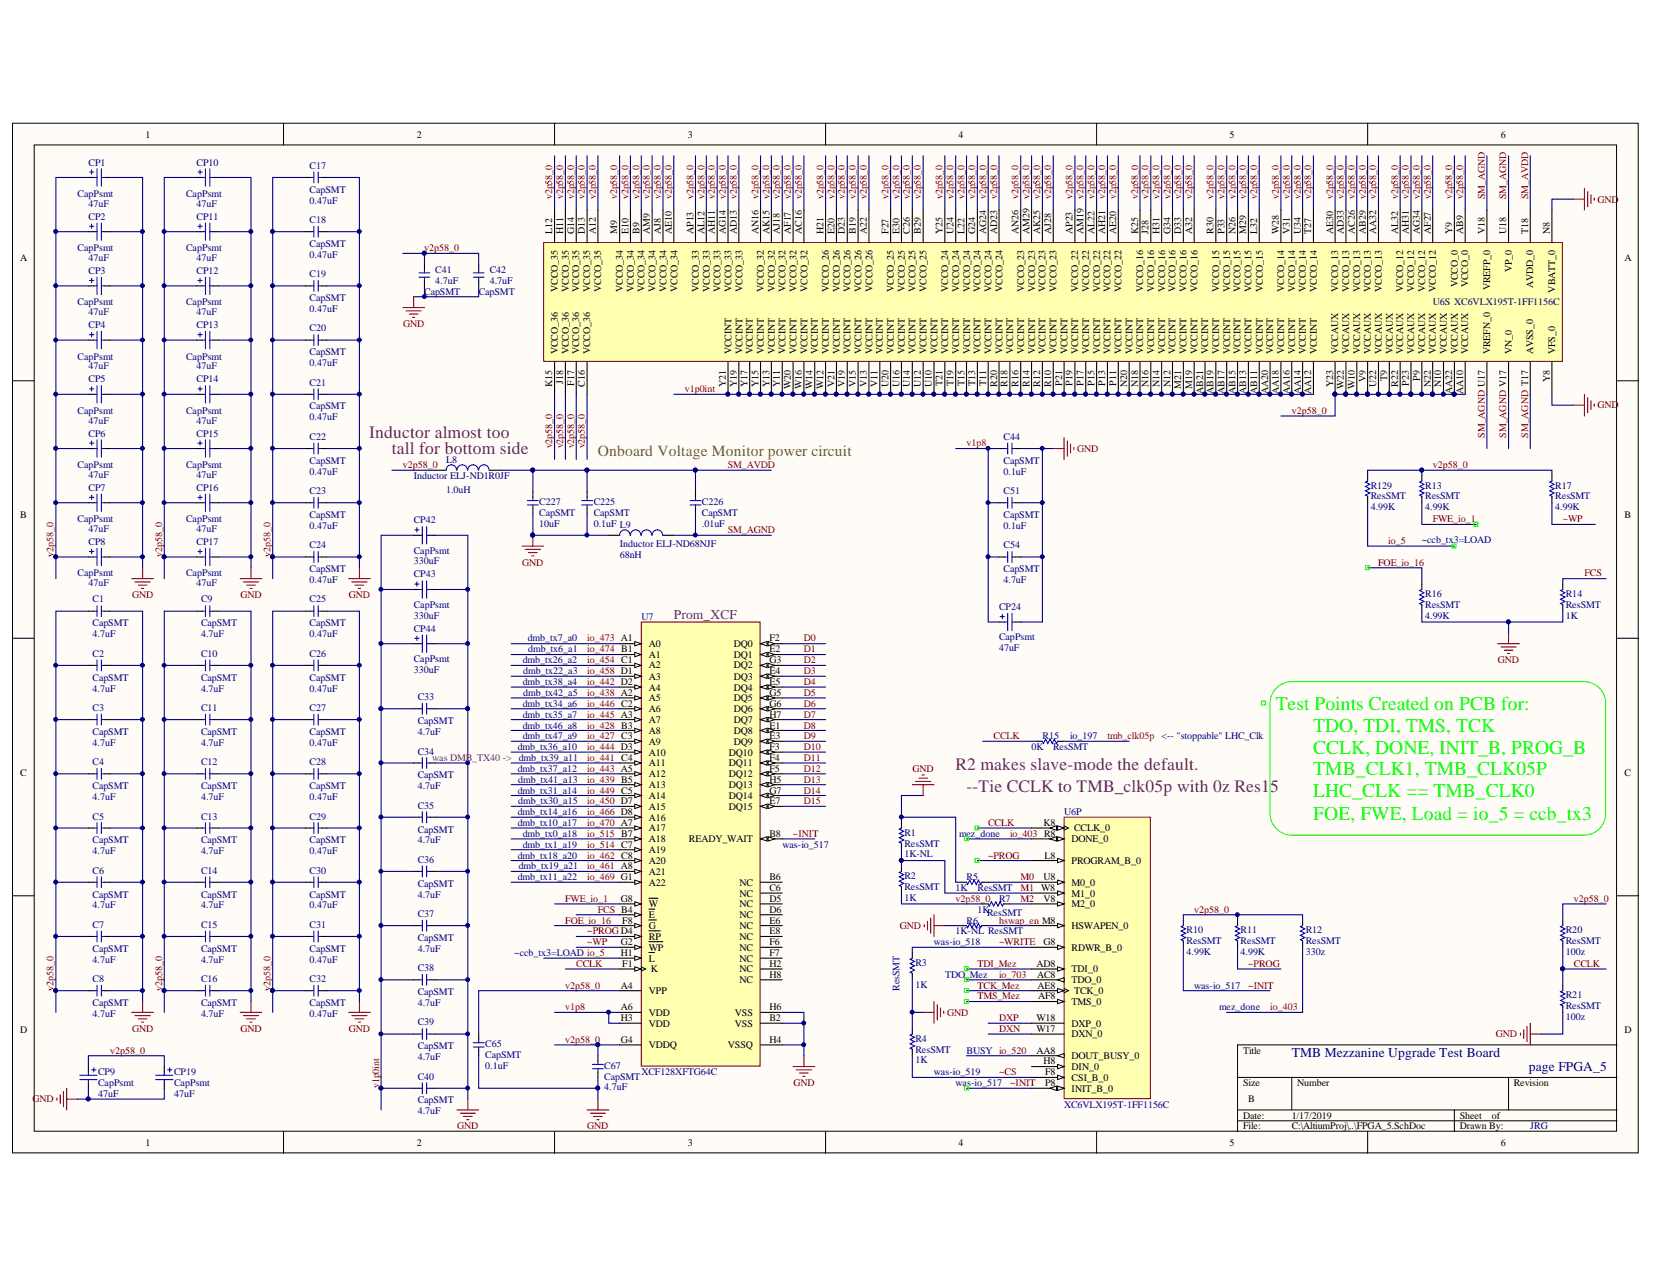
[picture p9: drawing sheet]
<svg xmlns="http://www.w3.org/2000/svg" width="279mm" height="216mm" viewBox="0 0 279 216" stroke-linecap="round" stroke-linejoin="round" font-family="sans-serif">
<defs><g id="words">
<g font-size="3.3" fill="#0f0">
<text x="215.6" y="119.9">Test Points Created on PCB for:</text>
<text x="222" y="123.6">TDO, TDI, TMS, TCK</text>
<text x="222" y="127.3">CCLK, DONE, INIT_B, PROG_B</text>
<text x="222" y="130.9">TMB_CLK1, TMB_CLK05P</text>
<text x="222" y="134.6">LHC_CLK == TMB_CLK0</text>
<text x="222" y="138.5">FOE, FWE, Load = io_5 = ccb_tx3</text>
</g>
<g font-size="3" fill="#800080">
<text x="62.4" y="74.1">Inductor almost too</text>
<text x="66.2" y="76.8">tall for bottom side</text>
<text x="161.5" y="130.1">R2 makes slave-mode the default.</text>
<text x="163.4" y="133.7">--Tie CCLK to TMB_clk05p with 0z Res15</text>
</g>
<text font-size="2.6" fill="#808000" x="101" y="77">Onboard Voltage Monitor power circuit</text>
<text font-size="2.3" fill="#800080" x="113.9" y="104.6">Prom_XCF</text>
<g font-size="2.3" fill="#000080">
<text x="218.3" y="178.6">TMB Mezzanine Upgrade Test Board</text>
<text x="258.4" y="181">page FPGA_5</text>
</g>
<g font-size="1.7">
<text x="24.6" y="23.2">1</text>
<text x="70.4" y="23.2">2</text>
<text x="116.3" y="23.2">3</text>
<text x="162" y="23.2">4</text>
<text x="207.8" y="23.2">5</text>
<text x="253.7" y="23.2">6</text>
<text x="93.4" y="39.5" transform="rotate(-90 93.4 39.5)">L12</text>
<text x="95.2" y="39.5" transform="rotate(-90 95.2 39.5)">H11</text>
<text x="97.1" y="39.5" transform="rotate(-90 97.1 39.5)">G14</text>
<text x="98.8" y="39.5" transform="rotate(-90 98.8 39.5)">D13</text>
<text x="100.7" y="39.5" transform="rotate(-90 100.7 39.5)">A12</text>
<text x="104.3" y="39.5" transform="rotate(-90 104.3 39.5)">M9</text>
<text x="106.2" y="39.5" transform="rotate(-90 106.2 39.5)">E10</text>
<text x="108.1" y="39.5" transform="rotate(-90 108.1 39.5)">B9</text>
<text x="109.8" y="39.5" transform="rotate(-90 109.8 39.5)">AM9</text>
<text x="111.7" y="39.5" transform="rotate(-90 111.7 39.5)">AJ8</text>
<text x="113.6" y="39.5" transform="rotate(-90 113.6 39.5)">AE10</text>
<text x="117.2" y="39.5" transform="rotate(-90 117.2 39.5)">AP13</text>
<text x="119.1" y="39.5" transform="rotate(-90 119.1 39.5)">AL12</text>
<text x="120.8" y="39.5" transform="rotate(-90 120.8 39.5)">AH11</text>
<text x="122.7" y="39.5" transform="rotate(-90 122.7 39.5)">AG14</text>
<text x="124.6" y="39.5" transform="rotate(-90 124.6 39.5)">AD13</text>
<text x="128.2" y="39.5" transform="rotate(-90 128.2 39.5)">AN16</text>
<text x="130.1" y="39.5" transform="rotate(-90 130.1 39.5)">AK15</text>
<text x="131.8" y="39.5" transform="rotate(-90 131.8 39.5)">AJ18</text>
<text x="133.7" y="39.5" transform="rotate(-90 133.7 39.5)">AF17</text>
<text x="135.5" y="39.5" transform="rotate(-90 135.5 39.5)">AC16</text>
<text x="139.2" y="39.5" transform="rotate(-90 139.2 39.5)">H21</text>
<text x="141" y="39.5" transform="rotate(-90 141 39.5)">E20</text>
<text x="142.8" y="39.5" transform="rotate(-90 142.8 39.5)">D23</text>
<text x="144.7" y="39.5" transform="rotate(-90 144.7 39.5)">B19</text>
<text x="146.5" y="39.5" transform="rotate(-90 146.5 39.5)">A22</text>
<text x="150.2" y="39.5" transform="rotate(-90 150.2 39.5)">F27</text>
<text x="152" y="39.5" transform="rotate(-90 152 39.5)">E30</text>
<text x="153.8" y="39.5" transform="rotate(-90 153.8 39.5)">C26</text>
<text x="155.7" y="39.5" transform="rotate(-90 155.7 39.5)">B29</text>
<text x="159.3" y="39.5" transform="rotate(-90 159.3 39.5)">Y25</text>
<text x="161.2" y="39.5" transform="rotate(-90 161.2 39.5)">U24</text>
<text x="163" y="39.5" transform="rotate(-90 163 39.5)">L22</text>
<text x="164.8" y="39.5" transform="rotate(-90 164.8 39.5)">G24</text>
<text x="166.7" y="39.5" transform="rotate(-90 166.7 39.5)">AG24</text>
<text x="168.5" y="39.5" transform="rotate(-90 168.5 39.5)">AD23</text>
<text x="172.2" y="39.5" transform="rotate(-90 172.2 39.5)">AN26</text>
<text x="174" y="39.5" transform="rotate(-90 174 39.5)">AM29</text>
<text x="175.8" y="39.5" transform="rotate(-90 175.8 39.5)">AK25</text>
<text x="177.7" y="39.5" transform="rotate(-90 177.7 39.5)">AJ28</text>
<text x="181.3" y="39.5" transform="rotate(-90 181.3 39.5)">AP23</text>
<text x="183.2" y="39.5" transform="rotate(-90 183.2 39.5)">AM19</text>
<text x="185" y="39.5" transform="rotate(-90 185 39.5)">AL22</text>
<text x="186.8" y="39.5" transform="rotate(-90 186.8 39.5)">AH21</text>
<text x="188.6" y="39.5" transform="rotate(-90 188.6 39.5)">AE20</text>
<text x="192.4" y="39.5" transform="rotate(-90 192.4 39.5)">K25</text>
<text x="194.1" y="39.5" transform="rotate(-90 194.1 39.5)">J28</text>
<text x="196" y="39.5" transform="rotate(-90 196 39.5)">H31</text>
<text x="197.9" y="39.5" transform="rotate(-90 197.9 39.5)">G34</text>
<text x="199.6" y="39.5" transform="rotate(-90 199.6 39.5)">D33</text>
<text x="201.5" y="39.5" transform="rotate(-90 201.5 39.5)">A32</text>
<text x="205.1" y="39.5" transform="rotate(-90 205.1 39.5)">R30</text>
<text x="207" y="39.5" transform="rotate(-90 207 39.5)">P33</text>
<text x="208.9" y="39.5" transform="rotate(-90 208.9 39.5)">N26</text>
<text x="210.6" y="39.5" transform="rotate(-90 210.6 39.5)">M29</text>
<text x="212.5" y="39.5" transform="rotate(-90 212.5 39.5)">L32</text>
<text x="216.1" y="39.5" transform="rotate(-90 216.1 39.5)">W28</text>
<text x="218" y="39.5" transform="rotate(-90 218 39.5)">V31</text>
<text x="219.9" y="39.5" transform="rotate(-90 219.9 39.5)">U34</text>
<text x="221.6" y="39.5" transform="rotate(-90 221.6 39.5)">T27</text>
<text x="225.3" y="39.5" transform="rotate(-90 225.3 39.5)">AE30</text>
<text x="227.1" y="39.5" transform="rotate(-90 227.1 39.5)">AD33</text>
<text x="229" y="39.5" transform="rotate(-90 229 39.5)">AC26</text>
<text x="230.8" y="39.5" transform="rotate(-90 230.8 39.5)">AB29</text>
<text x="232.6" y="39.5" transform="rotate(-90 232.6 39.5)">AA32</text>
<text x="236.3" y="39.5" transform="rotate(-90 236.3 39.5)">AL32</text>
<text x="238.1" y="39.5" transform="rotate(-90 238.1 39.5)">AH31</text>
<text x="240" y="39.5" transform="rotate(-90 240 39.5)">AG34</text>
<text x="241.8" y="39.5" transform="rotate(-90 241.8 39.5)">AF27</text>
<text x="245.5" y="39.5" transform="rotate(-90 245.5 39.5)">Y9</text>
<text x="247.3" y="39.5" transform="rotate(-90 247.3 39.5)">AB9</text>
<text x="251" y="39.5" transform="rotate(-90 251 39.5)">V18</text>
<text x="254.6" y="39.5" transform="rotate(-90 254.6 39.5)">U18</text>
<text x="258.3" y="39.5" transform="rotate(-90 258.3 39.5)">T18</text>
<text x="262" y="39.5" transform="rotate(-90 262 39.5)">N8</text>
<text x="3.4" y="44">A</text>
<text x="255.5" y="46" transform="rotate(-90 255.5 46)">VP_0</text>
<text x="274.6" y="44">A</text>
<text x="94.3" y="49.4" transform="rotate(-90 94.3 49.4)">VCCO_35</text>
<text x="96.1" y="49.4" transform="rotate(-90 96.1 49.4)">VCCO_35</text>
<text x="97.9" y="49.4" transform="rotate(-90 97.9 49.4)">VCCO_35</text>
<text x="99.8" y="49.4" transform="rotate(-90 99.8 49.4)">VCCO_35</text>
<text x="101.6" y="49.4" transform="rotate(-90 101.6 49.4)">VCCO_35</text>
<text x="105.3" y="49.4" transform="rotate(-90 105.3 49.4)">VCCO_34</text>
<text x="107.1" y="49.4" transform="rotate(-90 107.1 49.4)">VCCO_34</text>
<text x="108.9" y="49.4" transform="rotate(-90 108.9 49.4)">VCCO_34</text>
<text x="110.8" y="49.4" transform="rotate(-90 110.8 49.4)">VCCO_34</text>
<text x="112.6" y="49.4" transform="rotate(-90 112.6 49.4)">VCCO_34</text>
<text x="114.5" y="49.4" transform="rotate(-90 114.5 49.4)">VCCO_34</text>
<text x="118.1" y="49.4" transform="rotate(-90 118.1 49.4)">VCCO_33</text>
<text x="120" y="49.4" transform="rotate(-90 120 49.4)">VCCO_33</text>
<text x="121.8" y="49.4" transform="rotate(-90 121.8 49.4)">VCCO_33</text>
<text x="123.6" y="49.4" transform="rotate(-90 123.6 49.4)">VCCO_33</text>
<text x="125.5" y="49.4" transform="rotate(-90 125.5 49.4)">VCCO_33</text>
<text x="129.1" y="49.4" transform="rotate(-90 129.1 49.4)">VCCO_32</text>
<text x="131" y="49.4" transform="rotate(-90 131 49.4)">VCCO_32</text>
<text x="132.8" y="49.4" transform="rotate(-90 132.8 49.4)">VCCO_32</text>
<text x="134.6" y="49.4" transform="rotate(-90 134.6 49.4)">VCCO_32</text>
<text x="136.5" y="49.4" transform="rotate(-90 136.5 49.4)">VCCO_32</text>
<text x="140.1" y="49.4" transform="rotate(-90 140.1 49.4)">VCCO_26</text>
<text x="142" y="49.4" transform="rotate(-90 142 49.4)">VCCO_26</text>
<text x="143.7" y="49.4" transform="rotate(-90 143.7 49.4)">VCCO_26</text>
<text x="145.6" y="49.4" transform="rotate(-90 145.6 49.4)">VCCO_26</text>
<text x="147.5" y="49.4" transform="rotate(-90 147.5 49.4)">VCCO_26</text>
<text x="151.1" y="49.4" transform="rotate(-90 151.1 49.4)">VCCO_25</text>
<text x="153" y="49.4" transform="rotate(-90 153 49.4)">VCCO_25</text>
<text x="154.7" y="49.4" transform="rotate(-90 154.7 49.4)">VCCO_25</text>
<text x="156.6" y="49.4" transform="rotate(-90 156.6 49.4)">VCCO_25</text>
<text x="160.2" y="49.4" transform="rotate(-90 160.2 49.4)">VCCO_24</text>
<text x="162.1" y="49.4" transform="rotate(-90 162.1 49.4)">VCCO_24</text>
<text x="164" y="49.4" transform="rotate(-90 164 49.4)">VCCO_24</text>
<text x="165.7" y="49.4" transform="rotate(-90 165.7 49.4)">VCCO_24</text>
<text x="167.6" y="49.4" transform="rotate(-90 167.6 49.4)">VCCO_24</text>
<text x="169.5" y="49.4" transform="rotate(-90 169.5 49.4)">VCCO_24</text>
<text x="173.1" y="49.4" transform="rotate(-90 173.1 49.4)">VCCO_23</text>
<text x="175" y="49.4" transform="rotate(-90 175 49.4)">VCCO_23</text>
<text x="176.7" y="49.4" transform="rotate(-90 176.7 49.4)">VCCO_23</text>
<text x="178.6" y="49.4" transform="rotate(-90 178.6 49.4)">VCCO_23</text>
<text x="182.2" y="49.4" transform="rotate(-90 182.2 49.4)">VCCO_22</text>
<text x="184.1" y="49.4" transform="rotate(-90 184.1 49.4)">VCCO_22</text>
<text x="185.9" y="49.4" transform="rotate(-90 185.9 49.4)">VCCO_22</text>
<text x="187.7" y="49.4" transform="rotate(-90 187.7 49.4)">VCCO_22</text>
<text x="189.6" y="49.4" transform="rotate(-90 189.6 49.4)">VCCO_22</text>
<text x="193.2" y="49.4" transform="rotate(-90 193.2 49.4)">VCCO_16</text>
<text x="195.1" y="49.4" transform="rotate(-90 195.1 49.4)">VCCO_16</text>
<text x="196.9" y="49.4" transform="rotate(-90 196.9 49.4)">VCCO_16</text>
<text x="198.7" y="49.4" transform="rotate(-90 198.7 49.4)">VCCO_16</text>
<text x="200.6" y="49.4" transform="rotate(-90 200.6 49.4)">VCCO_16</text>
<text x="202.4" y="49.4" transform="rotate(-90 202.4 49.4)">VCCO_16</text>
<text x="206.1" y="49.4" transform="rotate(-90 206.1 49.4)">VCCO_15</text>
<text x="207.9" y="49.4" transform="rotate(-90 207.9 49.4)">VCCO_15</text>
<text x="209.7" y="49.4" transform="rotate(-90 209.7 49.4)">VCCO_15</text>
<text x="211.6" y="49.4" transform="rotate(-90 211.6 49.4)">VCCO_15</text>
<text x="213.4" y="49.4" transform="rotate(-90 213.4 49.4)">VCCO_15</text>
<text x="217.1" y="49.4" transform="rotate(-90 217.1 49.4)">VCCO_14</text>
<text x="218.9" y="49.4" transform="rotate(-90 218.9 49.4)">VCCO_14</text>
<text x="220.7" y="49.4" transform="rotate(-90 220.7 49.4)">VCCO_14</text>
<text x="222.6" y="49.4" transform="rotate(-90 222.6 49.4)">VCCO_14</text>
<text x="226.2" y="49.4" transform="rotate(-90 226.2 49.4)">VCCO_13</text>
<text x="228.1" y="49.4" transform="rotate(-90 228.1 49.4)">VCCO_13</text>
<text x="229.9" y="49.4" transform="rotate(-90 229.9 49.4)">VCCO_13</text>
<text x="231.7" y="49.4" transform="rotate(-90 231.7 49.4)">VCCO_13</text>
<text x="233.5" y="49.4" transform="rotate(-90 233.5 49.4)">VCCO_13</text>
<text x="237.2" y="49.4" transform="rotate(-90 237.2 49.4)">VCCO_12</text>
<text x="239" y="49.4" transform="rotate(-90 239 49.4)">VCCO_12</text>
<text x="240.9" y="49.4" transform="rotate(-90 240.9 49.4)">VCCO_12</text>
<text x="242.7" y="49.4" transform="rotate(-90 242.7 49.4)">VCCO_12</text>
<text x="246.4" y="48.5" transform="rotate(-90 246.4 48.5)">VCCO_0</text>
<text x="248.2" y="48.5" transform="rotate(-90 248.2 48.5)">VCCO_0</text>
<text x="251.9" y="49" transform="rotate(-90 251.9 49)">VREFP_0</text>
<text x="259.2" y="48.7" transform="rotate(-90 259.2 48.7)">AVDD_0</text>
<text x="262.9" y="49.5" transform="rotate(-90 262.9 49.5)">VBATT_0</text>
<text x="94.3" y="59.8" transform="rotate(-90 94.3 59.8)">VCCO_36</text>
<text x="96.1" y="59.8" transform="rotate(-90 96.1 59.8)">VCCO_36</text>
<text x="97.9" y="59.8" transform="rotate(-90 97.9 59.8)">VCCO_36</text>
<text x="99.8" y="59.8" transform="rotate(-90 99.8 59.8)">VCCO_36</text>
<text x="123.6" y="59.8" transform="rotate(-90 123.6 59.8)">VCCINT</text>
<text x="125.5" y="59.8" transform="rotate(-90 125.5 59.8)">VCCINT</text>
<text x="127.3" y="59.8" transform="rotate(-90 127.3 59.8)">VCCINT</text>
<text x="129.1" y="59.8" transform="rotate(-90 129.1 59.8)">VCCINT</text>
<text x="131" y="59.8" transform="rotate(-90 131 59.8)">VCCINT</text>
<text x="132.8" y="59.8" transform="rotate(-90 132.8 59.8)">VCCINT</text>
<text x="134.6" y="59.8" transform="rotate(-90 134.6 59.8)">VCCINT</text>
<text x="136.5" y="59.8" transform="rotate(-90 136.5 59.8)">VCCINT</text>
<text x="138.3" y="59.8" transform="rotate(-90 138.3 59.8)">VCCINT</text>
<text x="140.1" y="59.8" transform="rotate(-90 140.1 59.8)">VCCINT</text>
<text x="142" y="59.8" transform="rotate(-90 142 59.8)">VCCINT</text>
<text x="143.7" y="59.8" transform="rotate(-90 143.7 59.8)">VCCINT</text>
<text x="145.6" y="59.8" transform="rotate(-90 145.6 59.8)">VCCINT</text>
<text x="147.5" y="59.8" transform="rotate(-90 147.5 59.8)">VCCINT</text>
<text x="149.2" y="59.8" transform="rotate(-90 149.2 59.8)">VCCINT</text>
<text x="151.1" y="59.8" transform="rotate(-90 151.1 59.8)">VCCINT</text>
<text x="153" y="59.8" transform="rotate(-90 153 59.8)">VCCINT</text>
<text x="154.7" y="59.8" transform="rotate(-90 154.7 59.8)">VCCINT</text>
<text x="156.6" y="59.8" transform="rotate(-90 156.6 59.8)">VCCINT</text>
<text x="158.5" y="59.8" transform="rotate(-90 158.5 59.8)">VCCINT</text>
<text x="160.2" y="59.8" transform="rotate(-90 160.2 59.8)">VCCINT</text>
<text x="162.1" y="59.8" transform="rotate(-90 162.1 59.8)">VCCINT</text>
<text x="164" y="59.8" transform="rotate(-90 164 59.8)">VCCINT</text>
<text x="165.7" y="59.8" transform="rotate(-90 165.7 59.8)">VCCINT</text>
<text x="167.6" y="59.8" transform="rotate(-90 167.6 59.8)">VCCINT</text>
<text x="169.5" y="59.8" transform="rotate(-90 169.5 59.8)">VCCINT</text>
<text x="171.2" y="59.8" transform="rotate(-90 171.2 59.8)">VCCINT</text>
<text x="173.1" y="59.8" transform="rotate(-90 173.1 59.8)">VCCINT</text>
<text x="175" y="59.8" transform="rotate(-90 175 59.8)">VCCINT</text>
<text x="176.7" y="59.8" transform="rotate(-90 176.7 59.8)">VCCINT</text>
<text x="178.6" y="59.8" transform="rotate(-90 178.6 59.8)">VCCINT</text>
<text x="180.4" y="59.8" transform="rotate(-90 180.4 59.8)">VCCINT</text>
<text x="182.2" y="59.8" transform="rotate(-90 182.2 59.8)">VCCINT</text>
<text x="184.1" y="59.8" transform="rotate(-90 184.1 59.8)">VCCINT</text>
<text x="185.9" y="59.8" transform="rotate(-90 185.9 59.8)">VCCINT</text>
<text x="187.7" y="59.8" transform="rotate(-90 187.7 59.8)">VCCINT</text>
<text x="189.6" y="59.8" transform="rotate(-90 189.6 59.8)">VCCINT</text>
<text x="191.4" y="59.8" transform="rotate(-90 191.4 59.8)">VCCINT</text>
<text x="193.2" y="59.8" transform="rotate(-90 193.2 59.8)">VCCINT</text>
<text x="195.1" y="59.8" transform="rotate(-90 195.1 59.8)">VCCINT</text>
<text x="196.9" y="59.8" transform="rotate(-90 196.9 59.8)">VCCINT</text>
<text x="198.7" y="59.8" transform="rotate(-90 198.7 59.8)">VCCINT</text>
<text x="200.6" y="59.8" transform="rotate(-90 200.6 59.8)">VCCINT</text>
<text x="202.4" y="59.8" transform="rotate(-90 202.4 59.8)">VCCINT</text>
<text x="204.2" y="59.8" transform="rotate(-90 204.2 59.8)">VCCINT</text>
<text x="206.1" y="59.8" transform="rotate(-90 206.1 59.8)">VCCINT</text>
<text x="207.9" y="59.8" transform="rotate(-90 207.9 59.8)">VCCINT</text>
<text x="209.7" y="59.8" transform="rotate(-90 209.7 59.8)">VCCINT</text>
<text x="211.6" y="59.8" transform="rotate(-90 211.6 59.8)">VCCINT</text>
<text x="213.4" y="59.8" transform="rotate(-90 213.4 59.8)">VCCINT</text>
<text x="215.2" y="59.8" transform="rotate(-90 215.2 59.8)">VCCINT</text>
<text x="217.1" y="59.8" transform="rotate(-90 217.1 59.8)">VCCINT</text>
<text x="218.9" y="59.8" transform="rotate(-90 218.9 59.8)">VCCINT</text>
<text x="220.7" y="59.8" transform="rotate(-90 220.7 59.8)">VCCINT</text>
<text x="222.6" y="59.8" transform="rotate(-90 222.6 59.8)">VCCINT</text>
<text x="226.2" y="59.8" transform="rotate(-90 226.2 59.8)">VCCAUX</text>
<text x="228.1" y="59.8" transform="rotate(-90 228.1 59.8)">VCCAUX</text>
<text x="229.9" y="59.8" transform="rotate(-90 229.9 59.8)">VCCAUX</text>
<text x="231.7" y="59.8" transform="rotate(-90 231.7 59.8)">VCCAUX</text>
<text x="233.5" y="59.8" transform="rotate(-90 233.5 59.8)">VCCAUX</text>
<text x="235.4" y="59.8" transform="rotate(-90 235.4 59.8)">VCCAUX</text>
<text x="237.2" y="59.8" transform="rotate(-90 237.2 59.8)">VCCAUX</text>
<text x="239" y="59.8" transform="rotate(-90 239 59.8)">VCCAUX</text>
<text x="240.9" y="59.8" transform="rotate(-90 240.9 59.8)">VCCAUX</text>
<text x="242.7" y="59.8" transform="rotate(-90 242.7 59.8)">VCCAUX</text>
<text x="244.5" y="59.8" transform="rotate(-90 244.5 59.8)">VCCAUX</text>
<text x="246.4" y="59.8" transform="rotate(-90 246.4 59.8)">VCCAUX</text>
<text x="248.2" y="59.8" transform="rotate(-90 248.2 59.8)">VCCAUX</text>
<text x="251.9" y="59.8" transform="rotate(-90 251.9 59.8)">VREFN_0</text>
<text x="255.5" y="59.8" transform="rotate(-90 255.5 59.8)">VN_0</text>
<text x="259.2" y="59.8" transform="rotate(-90 259.2 59.8)">AVSS_0</text>
<text x="262.9" y="59.8" transform="rotate(-90 262.9 59.8)">VFS_0</text>
<text x="93.4" y="65.4" transform="rotate(-90 93.4 65.4)">K15</text>
<text x="95.2" y="64.9" transform="rotate(-90 95.2 64.9)">J18</text>
<text x="97.1" y="65.2" transform="rotate(-90 97.1 65.2)">F17</text>
<text x="98.8" y="65.3" transform="rotate(-90 98.8 65.3)">C16</text>
<text x="122.7" y="65.4" transform="rotate(-90 122.7 65.4)">Y21</text>
<text x="124.6" y="65.4" transform="rotate(-90 124.6 65.4)">Y19</text>
<text x="126.3" y="65.4" transform="rotate(-90 126.3 65.4)">Y17</text>
<text x="128.2" y="65.4" transform="rotate(-90 128.2 65.4)">Y15</text>
<text x="130.1" y="65.4" transform="rotate(-90 130.1 65.4)">Y13</text>
<text x="131.8" y="65.4" transform="rotate(-90 131.8 65.4)">Y11</text>
<text x="133.7" y="65.8" transform="rotate(-90 133.7 65.8)">W20</text>
<text x="135.5" y="65.8" transform="rotate(-90 135.5 65.8)">W16</text>
<text x="137.3" y="65.8" transform="rotate(-90 137.3 65.8)">W14</text>
<text x="139.2" y="65.8" transform="rotate(-90 139.2 65.8)">W12</text>
<text x="141" y="65.4" transform="rotate(-90 141 65.4)">V21</text>
<text x="142.8" y="65.4" transform="rotate(-90 142.8 65.4)">V19</text>
<text x="144.7" y="65.4" transform="rotate(-90 144.7 65.4)">V15</text>
<text x="146.5" y="65.4" transform="rotate(-90 146.5 65.4)">V13</text>
<text x="148.3" y="65.4" transform="rotate(-90 148.3 65.4)">V11</text>
<text x="150.2" y="65.4" transform="rotate(-90 150.2 65.4)">U20</text>
<text x="152" y="65.4" transform="rotate(-90 152 65.4)">U16</text>
<text x="153.8" y="65.4" transform="rotate(-90 153.8 65.4)">U14</text>
<text x="155.7" y="65.4" transform="rotate(-90 155.7 65.4)">U12</text>
<text x="157.5" y="65.4" transform="rotate(-90 157.5 65.4)">U10</text>
<text x="159.3" y="65.3" transform="rotate(-90 159.3 65.3)">T21</text>
<text x="161.2" y="65.3" transform="rotate(-90 161.2 65.3)">T19</text>
<text x="163" y="65.3" transform="rotate(-90 163 65.3)">T15</text>
<text x="164.8" y="65.3" transform="rotate(-90 164.8 65.3)">T13</text>
<text x="166.7" y="65.3" transform="rotate(-90 166.7 65.3)">T11</text>
<text x="168.5" y="65.3" transform="rotate(-90 168.5 65.3)">R20</text>
<text x="170.3" y="65.3" transform="rotate(-90 170.3 65.3)">R18</text>
<text x="172.2" y="65.3" transform="rotate(-90 172.2 65.3)">R16</text>
<text x="174" y="65.3" transform="rotate(-90 174 65.3)">R14</text>
<text x="175.8" y="65.3" transform="rotate(-90 175.8 65.3)">R12</text>
<text x="177.7" y="65.3" transform="rotate(-90 177.7 65.3)">R10</text>
<text x="179.5" y="65.2" transform="rotate(-90 179.5 65.2)">P21</text>
<text x="181.3" y="65.2" transform="rotate(-90 181.3 65.2)">P19</text>
<text x="183.2" y="65.2" transform="rotate(-90 183.2 65.2)">P17</text>
<text x="185" y="65.2" transform="rotate(-90 185 65.2)">P15</text>
<text x="186.8" y="65.2" transform="rotate(-90 186.8 65.2)">P13</text>
<text x="188.6" y="65.2" transform="rotate(-90 188.6 65.2)">P11</text>
<text x="190.5" y="65.4" transform="rotate(-90 190.5 65.4)">N20</text>
<text x="192.4" y="65.4" transform="rotate(-90 192.4 65.4)">N18</text>
<text x="194.1" y="65.4" transform="rotate(-90 194.1 65.4)">N16</text>
<text x="196" y="65.4" transform="rotate(-90 196 65.4)">N14</text>
<text x="197.9" y="65.4" transform="rotate(-90 197.9 65.4)">N12</text>
<text x="199.6" y="65.7" transform="rotate(-90 199.6 65.7)">M21</text>
<text x="201.5" y="65.7" transform="rotate(-90 201.5 65.7)">M19</text>
<text x="225.3" y="65.4" transform="rotate(-90 225.3 65.4)">Y23</text>
<text x="227.1" y="65.8" transform="rotate(-90 227.1 65.8)">W22</text>
<text x="229" y="65.8" transform="rotate(-90 229 65.8)">W10</text>
<text x="230.8" y="64.6" transform="rotate(-90 230.8 64.6)">V9</text>
<text x="232.6" y="65.4" transform="rotate(-90 232.6 65.4)">U22</text>
<text x="234.5" y="64.4" transform="rotate(-90 234.5 64.4)">T9</text>
<text x="236.3" y="65.3" transform="rotate(-90 236.3 65.3)">R22</text>
<text x="238.1" y="65.2" transform="rotate(-90 238.1 65.2)">P23</text>
<text x="240" y="64.3" transform="rotate(-90 240 64.3)">P9</text>
<text x="241.8" y="65.4" transform="rotate(-90 241.8 65.4)">N22</text>
<text x="243.6" y="65.4" transform="rotate(-90 243.6 65.4)">N10</text>
<text x="262" y="64.6" transform="rotate(-90 262 64.6)">Y8</text>
<text x="203.4" y="66.5" transform="rotate(-90 203.4 66.5)">AB21</text>
<text x="205.1" y="66.5" transform="rotate(-90 205.1 66.5)">AB19</text>
<text x="207" y="66.5" transform="rotate(-90 207 66.5)">AB17</text>
<text x="208.9" y="66.5" transform="rotate(-90 208.9 66.5)">AB15</text>
<text x="210.6" y="66.5" transform="rotate(-90 210.6 66.5)">AB13</text>
<text x="212.5" y="66.5" transform="rotate(-90 212.5 66.5)">AB11</text>
<text x="214.4" y="66.6" transform="rotate(-90 214.4 66.6)">AA20</text>
<text x="216.1" y="66.6" transform="rotate(-90 216.1 66.6)">AA18</text>
<text x="218" y="66.6" transform="rotate(-90 218 66.6)">AA16</text>
<text x="219.9" y="66.6" transform="rotate(-90 219.9 66.6)">AA14</text>
<text x="221.6" y="66.6" transform="rotate(-90 221.6 66.6)">AA12</text>
<text x="245.5" y="66.6" transform="rotate(-90 245.5 66.6)">AA22</text>
<text x="247.3" y="66.6" transform="rotate(-90 247.3 66.6)">AA10</text>
<text x="3.4" y="87.6">B</text>
<text x="274.6" y="87.6">B</text>
<text x="109.7" y="109.3">A0</text>
<text x="109.7" y="111.2">A1</text>
<text x="109.7" y="112.9">A2</text>
<text x="124" y="109.3">DQ0</text>
<text x="124" y="111.2">DQ1</text>
<text x="124" y="112.9">DQ2</text>
<text x="130.1" y="108.4">F2</text>
<text x="130.1" y="110.2">E2</text>
<text x="130.1" y="112.1">G3</text>
<text x="130.1" y="113.9">E4</text>
<text x="109.7" y="114.8">A3</text>
<text x="109.7" y="116.7">A4</text>
<text x="109.7" y="118.4">A5</text>
<text x="124" y="114.8">DQ3</text>
<text x="124" y="116.7">DQ4</text>
<text x="124" y="118.4">DQ5</text>
<text x="130.1" y="115.7">E5</text>
<text x="130.1" y="117.6">G5</text>
<text x="130.1" y="119.4">G6</text>
<text x="109.7" y="120.3">A6</text>
<text x="109.7" y="122.1">A7</text>
<text x="109.7" y="123.9">A8</text>
<text x="109.7" y="125.8">A9</text>
<text x="124" y="120.3">DQ6</text>
<text x="124" y="122.1">DQ7</text>
<text x="124" y="123.9">DQ8</text>
<text x="124" y="125.8">DQ9</text>
<text x="130.1" y="121.2">H7</text>
<text x="130.1" y="123.1">E1</text>
<text x="130.1" y="124.9">E3</text>
<text x="3.4" y="131">C</text>
<text x="109.7" y="127.6">A10</text>
<text x="109.7" y="129.4">A11</text>
<text x="109.7" y="131.3">A12</text>
<text x="123.2" y="127.6">DQ10</text>
<text x="123.2" y="129.4">DQ11</text>
<text x="123.2" y="131.3">DQ12</text>
<text x="130.1" y="126.7">F3</text>
<text x="130.1" y="128.6">F4</text>
<text x="130.1" y="130.3">F5</text>
<text x="274.6" y="131">C</text>
<text x="109.7" y="133.1">A13</text>
<text x="109.7" y="134.9">A14</text>
<text x="109.7" y="136.8">A15</text>
<text x="123.2" y="133.1">DQ13</text>
<text x="123.2" y="134.9">DQ14</text>
<text x="123.2" y="136.8">DQ15</text>
<text x="130.1" y="132.2">H5</text>
<text x="130.1" y="134.1">G7</text>
<text x="130.1" y="135.8">E7</text>
<text x="109.7" y="138.6">A16</text>
<text x="109.7" y="140.4">A17</text>
<text x="109.7" y="142.3">A18</text>
<text x="116.4" y="142.3">READY_WAIT</text>
<text x="130.1" y="141.3">B8</text>
<text x="176.4" y="139.6">K8</text>
<text x="181.1" y="142.3">DONE_0</text>
<text x="181.5" y="140.4">CCLK_0</text>
<text x="109.7" y="144.1">A19</text>
<text x="109.7" y="145.9">A20</text>
<text x="109.7" y="147.8">A21</text>
<text x="109.7" y="149.6">A22</text>
<text x="125" y="149.6">NC</text>
<text x="130.1" y="148.7">B6</text>
<text x="176.4" y="148.7">U8</text>
<text x="176.6" y="145.1">L8</text>
<text x="181.1" y="145.9">PROGRAM_B_0</text>
<text x="181.1" y="149.6">M0_0</text>
<text x="104.9" y="152.3">G8</text>
<text x="109.7" y="155.1">E</text>
<text x="109.7" y="153.3">W</text>
<text x="125" y="151.5">NC</text>
<text x="125" y="153.3">NC</text>
<text x="125" y="155.1">NC</text>
<text x="130.1" y="150.5">C6</text>
<text x="130.1" y="152.3">D5</text>
<text x="130.1" y="154.2">D6</text>
<text x="176" y="150.5">W8</text>
<text x="176.4" y="152.3">V8</text>
<text x="181.1" y="151.5">M1_0</text>
<text x="181.1" y="153.3">M2_0</text>
<text x="104.9" y="161.5">H1</text>
<text x="104.9" y="159.7">G2</text>
<text x="105.2" y="156">F8</text>
<text x="109.7" y="157">G</text>
<text x="109.7" y="158.7">RP</text>
<text x="109.7" y="160.6">WP</text>
<text x="125" y="157">NC</text>
<text x="125" y="158.7">NC</text>
<text x="125" y="160.6">NC</text>
<text x="130.1" y="156">E6</text>
<text x="130.1" y="157.8">E8</text>
<text x="130.1" y="159.7">F6</text>
<text x="130.1" y="161.5">F7</text>
<text x="176.4" y="159.7">G8</text>
<text x="181.1" y="160.6">RDWR_B_0</text>
<text x="181.1" y="157">HSWAPEN_0</text>
<text x="104.9" y="167">A4</text>
<text x="105.2" y="163.3">F1</text>
<text x="109.7" y="162.5">L</text>
<text x="109.7" y="168">VPP</text>
<text x="110" y="164.2">K</text>
<text x="125" y="162.5">NC</text>
<text x="125" y="164.2">NC</text>
<text x="125" y="166.1">NC</text>
<text x="130.1" y="163.3">H2</text>
<text x="130.1" y="165.2">H8</text>
<text x="175.2" y="163.3">AD8</text>
<text x="175.3" y="165.2">AC8</text>
<text x="175.4" y="167">AE8</text>
<text x="181.1" y="164.2">TDI_0</text>
<text x="181.1" y="166.1">TDO_0</text>
<text x="181.5" y="168">TCK_0</text>
<text x="104.9" y="170.7">A6</text>
<text x="104.9" y="172.5">H3</text>
<text x="109.7" y="171.6">VDD</text>
<text x="109.7" y="173.5">VDD</text>
<text x="124.2" y="173.5">VSS</text>
<text x="124.2" y="171.6">VSS</text>
<text x="130.1" y="172.5">B2</text>
<text x="130.1" y="170.7">H6</text>
<text x="175.2" y="172.5">W18</text>
<text x="175.5" y="168.8">AF8</text>
<text x="181.1" y="169.7">TMS_0</text>
<text x="181.1" y="173.5">DXP_0</text>
<text x="3.4" y="174.6">D</text>
<text x="104.9" y="176.2">G4</text>
<text x="109.7" y="177.1">VDDQ</text>
<text x="123" y="177.1">VSSQ</text>
<text x="130.1" y="176.2">H4</text>
<text x="175.2" y="174.3">W17</text>
<text x="175.2" y="178">AA8</text>
<text x="176.4" y="179.8">H8</text>
<text x="181.1" y="175.2">DXN_0</text>
<text x="181.1" y="178.9">DOUT_BUSY_0</text>
<text x="210.1" y="178">Title</text>
<text x="274.6" y="174.6">D</text>
<text x="176.6" y="181.7">F8</text>
<text x="176.6" y="183.5">P8</text>
<text x="181.1" y="180.7">DIN_0</text>
<text x="181.1" y="182.6">CSI_B_0</text>
<text x="181.1" y="184.4">INIT_B_0</text>
<text x="210.1" y="183.5">Size</text>
<text x="219.3" y="183.5">Number</text>
<text x="255.9" y="183.5">Revision</text>
<text x="210.1" y="189">Date:</text>
<text x="210.1" y="190.8">File:</text>
<text x="211" y="186.2">B</text>
<text x="218.3" y="189">1/17/2019</text>
<text x="218.3" y="190.8">C:\AltiumProj\..\FPGA_5.SchDoc</text>
<text x="246.7" y="189">Sheet</text>
<text x="246.7" y="190.8">Drawn By:</text>
<text x="252.2" y="189">of</text>
<text x="24.6" y="193.6">1</text>
<text x="70.4" y="193.6">2</text>
<text x="116.3" y="193.6">3</text>
<text x="162" y="193.6">4</text>
<text x="207.8" y="193.6">5</text>
<text x="253.7" y="193.6">6</text>
</g>
<g font-size="1.7" fill="#000080">
<text x="15" y="28">CP1</text>
<text x="33.2" y="28">CP10</text>
<text x="52.3" y="28.5">C17</text>
<text x="13.1" y="33.3">CapPsmt</text>
<text x="15" y="34.9">47uF</text>
<text x="31.5" y="33.3">CapPsmt</text>
<text x="33.2" y="34.9">47uF</text>
<text x="52.3" y="34.4">0.47uF</text>
<text x="52.3" y="32.5">CapSMT</text>
<text x="15" y="37.1">CP2</text>
<text x="33.2" y="37.1">CP11</text>
<text x="52.3" y="37.7">C18</text>
<text x="52.3" y="41.7">CapSMT</text>
<text x="13.1" y="42.4">CapPsmt</text>
<text x="15" y="44.1">47uF</text>
<text x="15" y="46.3">CP3</text>
<text x="31.5" y="42.4">CapPsmt</text>
<text x="33.2" y="44.1">47uF</text>
<text x="33.2" y="46.3">CP12</text>
<text x="52.3" y="43.5">0.47uF</text>
<text x="52.3" y="46.8">C19</text>
<text x="73.6" y="47.9">4.7uF</text>
<text x="73.6" y="46.1">C41</text>
<text x="82.8" y="47.9">4.7uF</text>
<text x="82.8" y="46.1">C42</text>
<text x="13.1" y="51.6">CapPsmt</text>
<text x="15" y="53.3">47uF</text>
<text x="31.5" y="51.6">CapPsmt</text>
<text x="33.2" y="53.3">47uF</text>
<text x="52.3" y="52.7">0.47uF</text>
<text x="52.3" y="50.9">CapSMT</text>
<text x="71.7" y="49.8">CapSMT</text>
<text x="80.9" y="49.8">CapSMT</text>
<text x="242.2" y="51.6">U6S XC6VLX195T-1FF1156C</text>
<text x="15" y="55.5">CP4</text>
<text x="33.2" y="55.5">CP13</text>
<text x="52.3" y="56">C20</text>
<text x="13.1" y="60.8">CapPsmt</text>
<text x="15" y="62.4">47uF</text>
<text x="15" y="64.6">CP5</text>
<text x="31.5" y="60.8">CapPsmt</text>
<text x="33.2" y="62.4">47uF</text>
<text x="33.2" y="64.6">CP14</text>
<text x="52.3" y="61.9">0.47uF</text>
<text x="52.3" y="60">CapSMT</text>
<text x="52.3" y="65.2">C21</text>
<text x="13.1" y="69.9">CapPsmt</text>
<text x="15" y="71.6">47uF</text>
<text x="31.5" y="69.9">CapPsmt</text>
<text x="33.2" y="71.6">47uF</text>
<text x="52.3" y="71">0.47uF</text>
<text x="52.3" y="69.1">CapSMT</text>
<text x="15" y="73.8">CP6</text>
<text x="33.2" y="73.8">CP15</text>
<text x="52.3" y="74.3">C22</text>
<text x="169.6" y="74.3">C44</text>
<text x="13.1" y="79.1">CapPsmt</text>
<text x="15" y="80.7">47uF</text>
<text x="15" y="82.9">CP7</text>
<text x="31.5" y="79.1">CapPsmt</text>
<text x="33.2" y="80.7">47uF</text>
<text x="33.2" y="82.9">CP16</text>
<text x="52.3" y="80.2">0.47uF</text>
<text x="52.3" y="78.4">CapSMT</text>
<text x="52.3" y="83.5">C23</text>
<text x="69.9" y="80.9">Inductor ELJ-ND1R0JF</text>
<text x="75.4" y="83.3">1.0uH</text>
<text x="75.4" y="78.2">L8</text>
<text x="169.6" y="80.2">0.1uF</text>
<text x="169.6" y="78.4">CapSMT</text>
<text x="169.6" y="83.5">C51</text>
<text x="231.7" y="82.6">R129</text>
<text x="240.9" y="82.6">R13</text>
<text x="262.9" y="82.6">R17</text>
<text x="13.1" y="88.3">CapPsmt</text>
<text x="15" y="89.9">47uF</text>
<text x="31.5" y="88.3">CapPsmt</text>
<text x="33.2" y="89.9">47uF</text>
<text x="52.3" y="89.3">0.47uF</text>
<text x="52.3" y="87.5">CapSMT</text>
<text x="69.9" y="88.4">CP42</text>
<text x="91.2" y="89">10uF</text>
<text x="91.2" y="85.3">C227</text>
<text x="91.2" y="87.2">CapSMT</text>
<text x="100.4" y="89">0.1uF L9</text>
<text x="100.4" y="85.3">C225</text>
<text x="100.4" y="87.2">CapSMT</text>
<text x="118.6" y="89">.01uF</text>
<text x="118.6" y="85.3">C226</text>
<text x="118.6" y="87.2">CapSMT</text>
<text x="169.6" y="89.3">0.1uF</text>
<text x="169.6" y="87.5">CapSMT</text>
<text x="231.7" y="86.2">4.99K</text>
<text x="231.7" y="84.4">ResSMT</text>
<text x="240.9" y="86.2">4.99K</text>
<text x="240.9" y="84.4">ResSMT</text>
<text x="262.9" y="86.2">4.99K</text>
<text x="262.9" y="84.4">ResSMT</text>
<text x="15" y="92.1">CP8</text>
<text x="33.2" y="92.1">CP17</text>
<text x="52.3" y="92.6">C24</text>
<text x="69.9" y="95.4">330uF</text>
<text x="69.9" y="93.6">CapPsmt</text>
<text x="104.8" y="94.3">68nH</text>
<text x="104.8" y="92.5">Inductor ELJ-ND68NJF</text>
<text x="169.6" y="92.6">C54</text>
<text x="240.3" y="91.7">~ccb_tx3=LOAD</text>
<text x="13.1" y="97.4">CapPsmt</text>
<text x="15" y="99.1">47uF</text>
<text x="15.6" y="101.8">C1</text>
<text x="31.5" y="97.4">CapPsmt</text>
<text x="33.2" y="99.1">47uF</text>
<text x="34" y="101.8">C9</text>
<text x="52.3" y="98.5">0.47uF</text>
<text x="52.3" y="96.7">CapSMT</text>
<text x="52.3" y="101.8">C25</text>
<text x="69.9" y="97.5">CP43</text>
<text x="169.6" y="98.5">4.7uF</text>
<text x="169.6" y="96.7">CapSMT</text>
<text x="240.9" y="100.8">R16</text>
<text x="264.7" y="100.8">R14</text>
<text x="15.6" y="107.7">4.7uF</text>
<text x="15.6" y="105.8">CapSMT</text>
<text x="34" y="107.7">4.7uF</text>
<text x="34" y="105.8">CapSMT</text>
<text x="52.3" y="107.7">0.47uF</text>
<text x="52.3" y="105.8">CapSMT</text>
<text x="69.9" y="106.8">CP44</text>
<text x="69.9" y="104.6">330uF</text>
<text x="69.9" y="102.7">CapPsmt</text>
<text x="108.4" y="104.7">U7</text>
<text x="168.9" y="103">CP24</text>
<text x="240.9" y="104.6">4.99K</text>
<text x="240.9" y="102.7">ResSMT</text>
<text x="264.7" y="104.6">1K</text>
<text x="264.7" y="102.7">ResSMT</text>
<text x="15.6" y="111">C2</text>
<text x="34" y="111">C10</text>
<text x="52.3" y="111">C26</text>
<text x="69.9" y="113.7">330uF</text>
<text x="69.9" y="111.8">CapPsmt</text>
<text x="88.4" y="112.1">dmb_tx26_a2</text>
<text x="88.4" y="113.9">dmb_tx22_a3</text>
<text x="89.2" y="108.4">dmb_tx7_a0</text>
<text x="89.3" y="110.2">dmb_tx6_a1</text>
<text x="168.9" y="110.1">47uF</text>
<text x="168.9" y="108.2">CapPsmt</text>
<text x="15.6" y="116.8">4.7uF</text>
<text x="15.6" y="115">CapSMT</text>
<text x="34" y="116.8">4.7uF</text>
<text x="34" y="115">CapSMT</text>
<text x="52.3" y="116.8">0.47uF</text>
<text x="52.3" y="115">CapSMT</text>
<text x="70.6" y="118.3">C33</text>
<text x="88.4" y="119.4">dmb_tx34_a6</text>
<text x="88.4" y="115.7">dmb_tx38_a4</text>
<text x="88.4" y="117.6">dmb_tx42_a5</text>
<text x="15.6" y="125.9">4.7uF</text>
<text x="15.6" y="120.1">C3</text>
<text x="15.6" y="124.2">CapSMT</text>
<text x="34" y="125.9">4.7uF</text>
<text x="34" y="120.1">C11</text>
<text x="34" y="124.2">CapSMT</text>
<text x="52.3" y="125.9">0.47uF</text>
<text x="52.3" y="120.1">C27</text>
<text x="52.3" y="124.2">CapSMT</text>
<text x="70.6" y="124.2">4.7uF</text>
<text x="70.6" y="122.3">CapSMT</text>
<text x="88.4" y="123.1">dmb_tx46_a8</text>
<text x="88.4" y="124.9">dmb_tx47_a9</text>
<text x="88.4" y="121.2">dmb_tx35_a7</text>
<text x="176.2" y="124.9">R15</text>
<text x="180.9" y="124.9">io_197</text>
<text x="196.3" y="124.9">&lt;-- &quot;stoppable&quot; LHC_Clk</text>
<text x="15.6" y="129.2">C4</text>
<text x="34" y="129.2">C12</text>
<text x="52.3" y="129.2">C28</text>
<text x="70.6" y="127.5">C34</text>
<text x="70.6" y="131.4">CapSMT</text>
<text x="87.5" y="126.7">dmb_tx36_a10</text>
<text x="87.5" y="130.3">dmb_tx37_a12</text>
<text x="174.4" y="126.7">0K</text>
<text x="178" y="126.7">ResSMT</text>
<text x="15.6" y="135.2">4.7uF</text>
<text x="15.6" y="133.3">CapSMT</text>
<text x="34" y="135.2">4.7uF</text>
<text x="34" y="133.3">CapSMT</text>
<text x="52.3" y="135.2">0.47uF</text>
<text x="52.3" y="133.3">CapSMT</text>
<text x="70.6" y="133.3">4.7uF</text>
<text x="70.6" y="136.6">C35</text>
<text x="87.5" y="137.7">dmb_tx14_a16</text>
<text x="87.5" y="134.1">dmb_tx31_a14</text>
<text x="87.6" y="135.8">dmb_tx30_a15</text>
<text x="87.6" y="132.2">dmb_tx41_a13</text>
<text x="179.9" y="137.7">U6P</text>
<text x="15.6" y="138.5">C5</text>
<text x="15.6" y="142.4">CapSMT</text>
<text x="34" y="138.5">C13</text>
<text x="34" y="142.4">CapSMT</text>
<text x="52.3" y="138.5">C29</text>
<text x="52.3" y="142.4">CapSMT</text>
<text x="70.6" y="142.4">4.7uF</text>
<text x="70.6" y="140.7">CapSMT</text>
<text x="87.5" y="139.6">dmb_tx10_a17</text>
<text x="88.4" y="141.3">dmb_tx0_a18</text>
<text x="88.4" y="143.2">dmb_tx1_a19</text>
<text x="132.2" y="143.2">was-io_517</text>
<text x="152.9" y="141.2">R1</text>
<text x="152.9" y="143">ResSMT</text>
<text x="162.1" y="141.3">mez_done</text>
<text x="15.6" y="144.3">4.7uF</text>
<text x="15.6" y="147.6">C6</text>
<text x="34" y="144.3">4.7uF</text>
<text x="34" y="147.6">C14</text>
<text x="52.3" y="144.3">0.47uF</text>
<text x="52.3" y="147.6">C30</text>
<text x="70.6" y="145.7">C36</text>
<text x="70.6" y="149.8">CapSMT</text>
<text x="87.5" y="148.7">dmb_tx11_a22</text>
<text x="87.5" y="145.1">dmb_tx18_a20</text>
<text x="87.7" y="146.8">dmb_tx19_a21</text>
<text x="152.9" y="148.5">R2</text>
<text x="152.9" y="144.8">1K-NL</text>
<text x="163.4" y="148.7">R5</text>
<text x="15.6" y="153.4">4.7uF</text>
<text x="15.6" y="151.6">CapSMT</text>
<text x="34" y="153.4">4.7uF</text>
<text x="34" y="151.6">CapSMT</text>
<text x="52.3" y="153.4">0.47uF</text>
<text x="52.3" y="151.6">CapSMT</text>
<text x="70.6" y="151.6">4.7uF</text>
<text x="70.6" y="154.9">C37</text>
<text x="152.9" y="152.2">1K</text>
<text x="152.9" y="150.4">ResSMT</text>
<text x="161.5" y="150.5">1K</text>
<text x="165.2" y="154.2">1K</text>
<text x="165.2" y="150.5">ResSMT</text>
<text x="166.8" y="154.8">ResSMT</text>
<text x="168.9" y="152.3">R7</text>
<text x="15.6" y="156.7">C7</text>
<text x="15.6" y="160.8">CapSMT</text>
<text x="34" y="156.7">C15</text>
<text x="34" y="160.8">CapSMT</text>
<text x="52.3" y="156.7">C31</text>
<text x="52.3" y="160.8">CapSMT</text>
<text x="70.6" y="160.8">4.7uF</text>
<text x="70.6" y="158.9">CapSMT</text>
<text x="86.9" y="161.5">~ccb_tx3=LOAD io_5</text>
<text x="157.9" y="159.7">was-io_518</text>
<text x="161.5" y="157.8">1K-NL ResSMT</text>
<text x="163.4" y="156">R6</text>
<text x="200.6" y="161.4">4.99K</text>
<text x="200.6" y="157.6">R10</text>
<text x="200.6" y="159.5">ResSMT</text>
<text x="209.7" y="161.4">4.99K</text>
<text x="209.7" y="157.6">R11</text>
<text x="209.7" y="159.5">ResSMT</text>
<text x="220.7" y="161.4">330z</text>
<text x="220.7" y="157.6">R12</text>
<text x="220.7" y="159.5">ResSMT</text>
<text x="264.7" y="161.4">100z</text>
<text x="264.7" y="157.6">R20</text>
<text x="264.7" y="159.5">ResSMT</text>
<text x="15.6" y="162.6">4.7uF</text>
<text x="15.6" y="165.9">C8</text>
<text x="34" y="162.6">4.7uF</text>
<text x="34" y="165.9">C16</text>
<text x="52.3" y="162.6">0.47uF</text>
<text x="52.3" y="165.9">C32</text>
<text x="70.6" y="164.1">C38</text>
<text x="152" y="167.4" transform="rotate(-90 152 167.4)">ResSMT</text>
<text x="154.7" y="166.9">1K</text>
<text x="154.7" y="163.1">R3</text>
<text x="159.7" y="165.2">TDO_Mez</text>
<text x="201.8" y="167">was-io_517</text>
<text x="15.6" y="171.8">4.7uF</text>
<text x="15.6" y="169.9">CapSMT</text>
<text x="34" y="171.8">4.7uF</text>
<text x="34" y="169.9">CapSMT</text>
<text x="52.3" y="171.8">0.47uF</text>
<text x="52.3" y="169.9">CapSMT</text>
<text x="70.6" y="169.9">4.7uF</text>
<text x="70.6" y="168.1">CapSMT</text>
<text x="70.6" y="173.2">C39</text>
<text x="206.1" y="170.7">mez_done</text>
<text x="264.7" y="172.4">100z</text>
<text x="264.7" y="168.6">R21</text>
<text x="264.7" y="170.5">ResSMT</text>
<text x="70.6" y="179.1">4.7uF</text>
<text x="70.6" y="177.3">CapSMT</text>
<text x="82" y="176.9">C65</text>
<text x="82" y="178.7">CapSMT</text>
<text x="154.7" y="179.6">1K</text>
<text x="154.7" y="176">R4</text>
<text x="154.7" y="177.8">ResSMT</text>
<text x="163.4" y="178">BUSY io_520</text>
<text x="16.6" y="185.3">47uF</text>
<text x="16.6" y="181.7">CP9</text>
<text x="16.6" y="183.5">CapPsmt</text>
<text x="29.4" y="185.3">47uF</text>
<text x="29.4" y="181.7">CP19</text>
<text x="29.4" y="183.5">CapPsmt</text>
<text x="70.6" y="182.4">C40</text>
<text x="82" y="180.6">0.1uF</text>
<text x="102.1" y="184.2">4.7uF</text>
<text x="102.1" y="180.6">C67</text>
<text x="102.1" y="182.4">CapSMT</text>
<text x="108.4" y="181.7">XCF128XFTG64C</text>
<text x="157.9" y="181.7">was-io_519</text>
<text x="161.5" y="183.5">was-io_517</text>
<text x="70.6" y="188.2">4.7uF</text>
<text x="70.6" y="186.4">CapSMT</text>
<text x="179.9" y="187.1">XC6VLX195T-1FF1156C</text>
<text x="258.7" y="190.8">JRG</text>
</g>
<g font-size="1.7" fill="#800000">
<text x="93.4" y="33.6" transform="rotate(-90 93.4 33.6)">v2p58_0</text>
<text x="95.2" y="33.6" transform="rotate(-90 95.2 33.6)">v2p58_0</text>
<text x="97.1" y="33.6" transform="rotate(-90 97.1 33.6)">v2p58_0</text>
<text x="98.8" y="33.6" transform="rotate(-90 98.8 33.6)">v2p58_0</text>
<text x="100.7" y="33.6" transform="rotate(-90 100.7 33.6)">v2p58_0</text>
<text x="104.3" y="33.6" transform="rotate(-90 104.3 33.6)">v2p58_0</text>
<text x="106.2" y="33.6" transform="rotate(-90 106.2 33.6)">v2p58_0</text>
<text x="108.1" y="33.6" transform="rotate(-90 108.1 33.6)">v2p58_0</text>
<text x="109.8" y="33.6" transform="rotate(-90 109.8 33.6)">v2p58_0</text>
<text x="111.7" y="33.6" transform="rotate(-90 111.7 33.6)">v2p58_0</text>
<text x="113.6" y="33.6" transform="rotate(-90 113.6 33.6)">v2p58_0</text>
<text x="117.2" y="33.6" transform="rotate(-90 117.2 33.6)">v2p58_0</text>
<text x="119.1" y="33.6" transform="rotate(-90 119.1 33.6)">v2p58_0</text>
<text x="120.8" y="33.6" transform="rotate(-90 120.8 33.6)">v2p58_0</text>
<text x="122.7" y="33.6" transform="rotate(-90 122.7 33.6)">v2p58_0</text>
<text x="124.6" y="33.6" transform="rotate(-90 124.6 33.6)">v2p58_0</text>
<text x="128.2" y="33.6" transform="rotate(-90 128.2 33.6)">v2p58_0</text>
<text x="130.1" y="33.6" transform="rotate(-90 130.1 33.6)">v2p58_0</text>
<text x="131.8" y="33.6" transform="rotate(-90 131.8 33.6)">v2p58_0</text>
<text x="133.7" y="33.6" transform="rotate(-90 133.7 33.6)">v2p58_0</text>
<text x="135.5" y="33.6" transform="rotate(-90 135.5 33.6)">v2p58_0</text>
<text x="139.2" y="33.6" transform="rotate(-90 139.2 33.6)">v2p58_0</text>
<text x="141" y="33.6" transform="rotate(-90 141 33.6)">v2p58_0</text>
<text x="142.8" y="33.6" transform="rotate(-90 142.8 33.6)">v2p58_0</text>
<text x="144.7" y="33.6" transform="rotate(-90 144.7 33.6)">v2p58_0</text>
<text x="146.5" y="33.6" transform="rotate(-90 146.5 33.6)">v2p58_0</text>
<text x="150.2" y="33.6" transform="rotate(-90 150.2 33.6)">v2p58_0</text>
<text x="152" y="33.6" transform="rotate(-90 152 33.6)">v2p58_0</text>
<text x="153.8" y="33.6" transform="rotate(-90 153.8 33.6)">v2p58_0</text>
<text x="155.7" y="33.6" transform="rotate(-90 155.7 33.6)">v2p58_0</text>
<text x="159.3" y="33.6" transform="rotate(-90 159.3 33.6)">v2p58_0</text>
<text x="161.2" y="33.6" transform="rotate(-90 161.2 33.6)">v2p58_0</text>
<text x="163" y="33.6" transform="rotate(-90 163 33.6)">v2p58_0</text>
<text x="164.8" y="33.6" transform="rotate(-90 164.8 33.6)">v2p58_0</text>
<text x="166.7" y="33.6" transform="rotate(-90 166.7 33.6)">v2p58_0</text>
<text x="168.5" y="33.6" transform="rotate(-90 168.5 33.6)">v2p58_0</text>
<text x="172.2" y="33.6" transform="rotate(-90 172.2 33.6)">v2p58_0</text>
<text x="174" y="33.6" transform="rotate(-90 174 33.6)">v2p58_0</text>
<text x="175.8" y="33.6" transform="rotate(-90 175.8 33.6)">v2p58_0</text>
<text x="177.7" y="33.6" transform="rotate(-90 177.7 33.6)">v2p58_0</text>
<text x="181.3" y="33.6" transform="rotate(-90 181.3 33.6)">v2p58_0</text>
<text x="183.2" y="33.6" transform="rotate(-90 183.2 33.6)">v2p58_0</text>
<text x="185" y="33.6" transform="rotate(-90 185 33.6)">v2p58_0</text>
<text x="186.8" y="33.6" transform="rotate(-90 186.8 33.6)">v2p58_0</text>
<text x="188.6" y="33.6" transform="rotate(-90 188.6 33.6)">v2p58_0</text>
<text x="192.4" y="33.6" transform="rotate(-90 192.4 33.6)">v2p58_0</text>
<text x="194.1" y="33.6" transform="rotate(-90 194.1 33.6)">v2p58_0</text>
<text x="196" y="33.6" transform="rotate(-90 196 33.6)">v2p58_0</text>
<text x="197.9" y="33.6" transform="rotate(-90 197.9 33.6)">v2p58_0</text>
<text x="199.6" y="33.6" transform="rotate(-90 199.6 33.6)">v2p58_0</text>
<text x="201.5" y="33.6" transform="rotate(-90 201.5 33.6)">v2p58_0</text>
<text x="205.1" y="33.6" transform="rotate(-90 205.1 33.6)">v2p58_0</text>
<text x="207" y="33.6" transform="rotate(-90 207 33.6)">v2p58_0</text>
<text x="208.9" y="33.6" transform="rotate(-90 208.9 33.6)">v2p58_0</text>
<text x="210.6" y="33.6" transform="rotate(-90 210.6 33.6)">v2p58_0</text>
<text x="212.5" y="33.6" transform="rotate(-90 212.5 33.6)">v2p58_0</text>
<text x="216.1" y="33.6" transform="rotate(-90 216.1 33.6)">v2p58_0</text>
<text x="218" y="33.6" transform="rotate(-90 218 33.6)">v2p58_0</text>
<text x="219.9" y="33.6" transform="rotate(-90 219.9 33.6)">v2p58_0</text>
<text x="221.6" y="33.6" transform="rotate(-90 221.6 33.6)">v2p58_0</text>
<text x="225.3" y="33.6" transform="rotate(-90 225.3 33.6)">v2p58_0</text>
<text x="227.1" y="33.6" transform="rotate(-90 227.1 33.6)">v2p58_0</text>
<text x="229" y="33.6" transform="rotate(-90 229 33.6)">v2p58_0</text>
<text x="230.8" y="33.6" transform="rotate(-90 230.8 33.6)">v2p58_0</text>
<text x="232.6" y="33.6" transform="rotate(-90 232.6 33.6)">v2p58_0</text>
<text x="236.3" y="33.6" transform="rotate(-90 236.3 33.6)">v2p58_0</text>
<text x="238.1" y="33.6" transform="rotate(-90 238.1 33.6)">v2p58_0</text>
<text x="240" y="33.6" transform="rotate(-90 240 33.6)">v2p58_0</text>
<text x="241.8" y="33.6" transform="rotate(-90 241.8 33.6)">v2p58_0</text>
<text x="245.5" y="33.6" transform="rotate(-90 245.5 33.6)">v2p58_0</text>
<text x="247.3" y="33.6" transform="rotate(-90 247.3 33.6)">v2p58_0</text>
<text x="251" y="33.6" transform="rotate(-90 251 33.6)">SM_AGND</text>
<text x="254.6" y="33.6" transform="rotate(-90 254.6 33.6)">SM_AGND</text>
<text x="258.3" y="33.6" transform="rotate(-90 258.3 33.6)">SM_AVDD</text>
<text x="270" y="34.2">GND</text>
<text x="71.7" y="42.4">v2p58_0</text>
<text x="68.2" y="55.3">GND</text>
<text x="115.8" y="66.3">v1p0int</text>
<text x="218.3" y="69.9">v2p58_0</text>
<text x="270" y="69">GND</text>
<text x="93.4" y="75.7" transform="rotate(-90 93.4 75.7)">v2p58_0</text>
<text x="95.2" y="75.7" transform="rotate(-90 95.2 75.7)">v2p58_0</text>
<text x="97.1" y="75.7" transform="rotate(-90 97.1 75.7)">v2p58_0</text>
<text x="98.8" y="75.7" transform="rotate(-90 98.8 75.7)">v2p58_0</text>
<text x="163.4" y="75.4">v1p8</text>
<text x="182.1" y="76.3">GND</text>
<text x="251" y="74" transform="rotate(-90 251 74)">SM_AGND U17</text>
<text x="254.6" y="74" transform="rotate(-90 254.6 74)">SM_AGND V17</text>
<text x="258.3" y="74" transform="rotate(-90 258.3 74)">SM_AGND T17</text>
<text x="68.1" y="79.1">v2p58_0</text>
<text x="123" y="79.1">SM_AVDD</text>
<text x="242.2" y="79.1">v2p58_0</text>
<text x="242.2" y="88.3">FWE_io_1</text>
<text x="264.2" y="88.3">~WP</text>
<text x="9" y="94.1" transform="rotate(-90 9 94.1)">v2p58_0</text>
<text x="27.4" y="94.1" transform="rotate(-90 27.4 94.1)">v2p58_0</text>
<text x="45.7" y="94.1" transform="rotate(-90 45.7 94.1)">v2p58_0</text>
<text x="88.3" y="95.6">GND</text>
<text x="123" y="90.1">SM_AGND</text>
<text x="233" y="95.6">FOE_io_16</text>
<text x="234.6" y="91.9">io_5</text>
<text x="22.3" y="101.1">GND</text>
<text x="40.7" y="101.1">GND</text>
<text x="58.9" y="101.1">GND</text>
<text x="267.8" y="97.4">FCS</text>
<text x="99.3" y="113.9">io_458 D1</text>
<text x="99.3" y="108.4">io_473 A1</text>
<text x="99.3" y="110.2">io_474 B1</text>
<text x="99.3" y="112.1">io_454 C1</text>
<text x="135.9" y="112.1">D2</text>
<text x="135.9" y="110.2">D1</text>
<text x="135.9" y="113.9">D3</text>
<text x="135.9" y="108.4">D0</text>
<text x="253.2" y="112.1">GND</text>
<text x="99.3" y="117.6">io_438 A2</text>
<text x="99.3" y="115.7">io_442 D2</text>
<text x="99.3" y="119.4">io_446 C2</text>
<text x="135.9" y="119.4">D6</text>
<text x="135.9" y="117.6">D5</text>
<text x="135.9" y="115.7">D4</text>
<text x="99.3" y="124.9">io_427 C3</text>
<text x="99.3" y="123.1">io_428 B3</text>
<text x="99.3" y="121.2">io_445 A3</text>
<text x="135.9" y="124.9">D9</text>
<text x="135.9" y="123.1">D8</text>
<text x="135.9" y="121.2">D7</text>
<text x="167.9" y="124.9">CCLK</text>
<text x="187.2" y="124.9">tmb_clk05p</text>
<text x="99.3" y="128.6">io_441 C4</text>
<text x="99.3" y="126.7">io_444 D3</text>
<text x="99.3" y="130.3">io_443 A5</text>
<text x="135.9" y="126.7">D10</text>
<text x="135.9" y="128.6">D11</text>
<text x="135.9" y="130.3">D12</text>
<text x="154.2" y="130.3">GND</text>
<text x="99.3" y="137.7">io_466 D8</text>
<text x="99.3" y="135.8">io_450 D7</text>
<text x="99.3" y="132.2">io_439 B5</text>
<text x="99.3" y="134.1">io_449 C5</text>
<text x="135.9" y="134.1">D14</text>
<text x="135.9" y="132.2">D13</text>
<text x="135.9" y="135.8">D15</text>
<text x="99.3" y="139.6">io_470 A7</text>
<text x="99.3" y="143.2">io_514 C7</text>
<text x="99.3" y="141.3">io_515 B7</text>
<text x="134" y="141.3">~INIT</text>
<text x="167" y="139.6">CCLK</text>
<text x="170.7" y="141.3">io_403 R8</text>
<text x="99.3" y="146.8">io_461 A8</text>
<text x="99.3" y="145.1">io_462 C8</text>
<text x="99.3" y="148.7">io_469 G1</text>
<text x="167" y="145.1">~PROG</text>
<text x="172.5" y="148.7">M0</text>
<text x="95.6" y="152.3">FWE_io_1</text>
<text x="101" y="154.2">FCS B4</text>
<text x="161.5" y="152.3">v2p58_0</text>
<text x="172.5" y="150.5">M1</text>
<text x="172.5" y="152.3">M2</text>
<text x="201.8" y="154.2">v2p58_0</text>
<text x="266" y="152.3">v2p58_0</text>
<text x="95.6" y="156">FOE_io_16</text>
<text x="99.3" y="157.8">~PROG D4</text>
<text x="99.3" y="159.7">~WP</text>
<text x="152.1" y="157">GND</text>
<text x="168.9" y="159.7">~WRITE</text>
<text x="168.9" y="156">hswap_en M8</text>
<text x="9" y="167.4" transform="rotate(-90 9 167.4)">v2p58_0</text>
<text x="27.4" y="167.4" transform="rotate(-90 27.4 167.4)">v2p58_0</text>
<text x="45.7" y="167.4" transform="rotate(-90 45.7 167.4)">v2p58_0</text>
<text x="95.6" y="167">v2p58_0</text>
<text x="97.4" y="163.3">CCLK</text>
<text x="165.2" y="167">TCK_Mez</text>
<text x="165.2" y="163.3">TDI_Mez</text>
<text x="168.9" y="165.2">io_703</text>
<text x="211" y="167">~INIT</text>
<text x="211" y="163.3">~PROG</text>
<text x="266" y="163.3">CCLK</text>
<text x="95.6" y="170.7">v1p8</text>
<text x="160.1" y="171.6">GND</text>
<text x="165.2" y="168.8">TMS_Mez</text>
<text x="168.9" y="172.5">DXP</text>
<text x="214.7" y="170.7">io_403</text>
<text x="18.6" y="178">v2p58_0</text>
<text x="22.3" y="174.3">GND</text>
<text x="40.7" y="174.3">GND</text>
<text x="58.9" y="174.3">GND</text>
<text x="95.6" y="176.2">v2p58_0</text>
<text x="168.9" y="174.3">DXN</text>
<text x="252.8" y="175.2">GND</text>
<text x="64.1" y="183.9" transform="rotate(-90 64.1 183.9)">v1p0int</text>
<text x="134.1" y="183.5">GND</text>
<text x="168.9" y="181.7">~CS</text>
<text x="170.7" y="183.5">~INIT</text>
<text x="5.5" y="186.2">GND</text>
<text x="77.3" y="190.8">GND</text>
<text x="99.3" y="190.8">GND</text>
</g>
<text font-size="1.7" fill="#800080" x="73.1" y="128.6">was DMB_TX40 -&gt; dmb_tx39_a11</text>
</g></defs>
<g fill="#fffcf8" stroke="#000" stroke-width=".17">
<path d="M2.1 20.8h274.8v174h-274.8z"/>
<path d="M5.8 24.5h267.4v166.6h-267.4z"/>
</g>
<g fill="none" stroke="#000" stroke-width=".17">
<path d="M47.9 20.8v3.7M93.7 20.8v3.7M139.5 20.8v3.7M185.4 20.8v3.7M231.2 20.8v3.7M2.1 64.3h3.7M273.3 64.3h3.7M2.1 107.8h3.7M273.3 107.8h3.7M2.1 151.3h3.7M273.3 151.3h3.7M273.3 176.5h-64.1v14.7"/>
<path d="M47.9 191.2v3.6M93.7 191.2v3.6M139.5 191.2v3.6M185.4 191.2v3.6M209.2 182h64.1M209.2 187.5h64.1M209.2 189.3h64.1M218.3 182v5.5M231.2 191.2v3.6M245.8 187.5v3.7M255 182v5.5"/>
</g>
<path d="M179.9 138.1h14.5v47.5h-14.5z" fill="#ffffb0" stroke="#800000" stroke-width=".17"/>
<path d="M174.4 139.9h5.5" fill="none" stroke="#000" stroke-width=".18"/>
<path d="M179.9 139.5l.7 .4-.7 .4" fill="none" stroke="#000" stroke-width=".17"/>
<path d="M178.8 139.5l1.1 .4-1.1 .4z" fill="#fffcf8"/>
<path d="M178.8 139.5l1.1 .4-1.1 .4z" fill="none" stroke="#000" stroke-width=".17"/>
<path d="M177.5 139.9l1.1-.4v.8z" fill="#fffcf8"/>
<path d="M177.5 139.9l1.1-.4v.8z" fill="none" stroke="#000" stroke-width=".17"/>
<path d="M174.4 141.7h5.5" fill="none" stroke="#000" stroke-width=".18"/>
<path d="M178.8 141.4l1.1 .3-1.1 .4z" fill="#fffcf8"/>
<path d="M178.8 141.4l1.1 .3-1.1 .4z" fill="none" stroke="#000" stroke-width=".17"/>
<path d="M177.5 141.7l1.1-.3v.7z" fill="#fffcf8"/>
<path d="M177.5 141.7l1.1-.3v.7z" fill="none" stroke="#000" stroke-width=".17"/>
<path d="M174.4 145.4h5.5" fill="none" stroke="#000" stroke-width=".18"/>
<path d="M178.8 145l1.1 .4-1.1 .3z" fill="#fffcf8"/>
<path d="M178.8 145l1.1 .4-1.1 .3z" fill="none" stroke="#000" stroke-width=".17"/>
<path d="M174.4 149h5.5" fill="none" stroke="#000" stroke-width=".18"/>
<path d="M178.8 148.7l1.1 .3-1.1 .4z" fill="#fffcf8"/>
<path d="M178.8 148.7l1.1 .3-1.1 .4z" fill="none" stroke="#000" stroke-width=".17"/>
<path d="M174.4 150.9h5.5" fill="none" stroke="#000" stroke-width=".18"/>
<path d="M178.8 150.5l1.1 .4-1.1 .3z" fill="#fffcf8"/>
<path d="M178.8 150.5l1.1 .4-1.1 .3z" fill="none" stroke="#000" stroke-width=".17"/>
<path d="M174.4 152.7h5.5" fill="none" stroke="#000" stroke-width=".18"/>
<path d="M178.8 152.3l1.1 .4-1.1 .4z" fill="#fffcf8"/>
<path d="M178.8 152.3l1.1 .4-1.1 .4z" fill="none" stroke="#000" stroke-width=".17"/>
<path d="M174.4 160h5.5" fill="none" stroke="#000" stroke-width=".18"/>
<path d="M178.8 159.7l1.1 .3-1.1 .4z" fill="#fffcf8"/>
<path d="M178.8 159.7l1.1 .3-1.1 .4z" fill="none" stroke="#000" stroke-width=".17"/>
<path d="M174.4 156.4h5.5" fill="none" stroke="#000" stroke-width=".18"/>
<path d="M178.8 156l1.1 .4-1.1 .3z" fill="#fffcf8"/>
<path d="M178.8 156l1.1 .4-1.1 .3z" fill="none" stroke="#000" stroke-width=".17"/>
<path d="M174.4 163.7h5.5" fill="none" stroke="#000" stroke-width=".18"/>
<path d="M178.8 163.3l1.1 .4-1.1 .4z" fill="#fffcf8"/>
<path d="M178.8 163.3l1.1 .4-1.1 .4z" fill="none" stroke="#000" stroke-width=".17"/>
<path d="M174.4 165.5h5.5" fill="none" stroke="#000" stroke-width=".18"/>
<path d="M178.8 165.5l1.1-.3v.7z" fill="#fffcf8"/>
<path d="M178.8 165.5l1.1-.3v.7zM179.9 167l.7 .4-.7 .3" fill="none" stroke="#000" stroke-width=".17"/>
<path d="M174.4 167.4h5.5" fill="none" stroke="#000" stroke-width=".18"/>
<path d="M178.8 167l1.1 .4-1.1 .3z" fill="#fffcf8"/>
<path d="M178.8 167l1.1 .4-1.1 .3z" fill="none" stroke="#000" stroke-width=".17"/>
<path d="M174.4 169.2h5.5" fill="none" stroke="#000" stroke-width=".18"/>
<path d="M178.8 168.8l1.1 .4-1.1 .4z" fill="#fffcf8"/>
<path d="M178.8 168.8l1.1 .4-1.1 .4z" fill="none" stroke="#000" stroke-width=".17"/>
<path d="M174.4 172.9h5.5M174.4 174.7h5.5M174.4 178.4h5.5" fill="none" stroke="#000" stroke-width=".18"/>
<path d="M178.8 178.4l1.1-.4v.7z" fill="#fffcf8"/>
<path d="M178.8 178.4l1.1-.4v.7z" fill="none" stroke="#000" stroke-width=".17"/>
<path d="M174.4 180.2h5.5" fill="none" stroke="#000" stroke-width=".18"/>
<path d="M178.8 179.8l1.1 .4-1.1 .4z" fill="#fffcf8"/>
<path d="M178.8 179.8l1.1 .4-1.1 .4z" fill="none" stroke="#000" stroke-width=".17"/>
<path d="M174.4 182h5.5" fill="none" stroke="#000" stroke-width=".18"/>
<path d="M178.8 181.6l1.1 .4-1.1 .4z" fill="#fffcf8"/>
<path d="M178.8 181.6l1.1 .4-1.1 .4z" fill="none" stroke="#000" stroke-width=".17"/>
<path d="M174.4 183.8h5.5" fill="none" stroke="#000" stroke-width=".18"/>
<path d="M178.8 183.5l1.1 .3-1.1 .4z" fill="#fffcf8"/>
<path d="M178.8 183.5l1.1 .3-1.1 .4z" fill="none" stroke="#000" stroke-width=".17"/>
<path d="M177.5 183.8l1.1-.3v.7z" fill="#fffcf8"/>
<path d="M177.5 183.8l1.1-.3v.7z" fill="none" stroke="#000" stroke-width=".17"/>
<path d="M91.9 41h172.2v20h-172.2z" fill="#ffffb0" stroke="#800000" stroke-width=".17"/>
<g fill="none" stroke="#000" stroke-width=".18">
<path d="M93.7 35.5v5.5M95.6 35.5v5.5M97.4 35.5v5.5M99.2 35.5v5.5M101.1 35.5v5.5M104.7 35.5v5.5M106.6 35.5v5.5M108.4 35.5v5.5M110.2 35.5v5.5M112.1 35.5v5.5M113.9 35.5v5.5M117.6 35.5v5.5"/>
<path d="M119.4 35.5v5.5M121.2 35.5v5.5M123.1 35.5v5.5M124.9 35.5v5.5M128.6 35.5v5.5M130.4 35.5v5.5M132.2 35.5v5.5M134 35.5v5.5M135.9 35.5v5.5M139.5 35.5v5.5M141.4 35.5v5.5M143.2 35.5v5.5"/>
<path d="M145 35.5v5.5M146.9 35.5v5.5M150.5 35.5v5.5M152.4 35.5v5.5M154.2 35.5v5.5M156 35.5v5.5M159.7 35.5v5.5M161.5 35.5v5.5M163.4 35.5v5.5M165.2 35.5v5.5M167 35.5v5.5M168.9 35.5v5.5"/>
<path d="M172.5 35.5v5.5M174.4 35.5v5.5M176.2 35.5v5.5M178 35.5v5.5M181.7 35.5v5.5M183.5 35.5v5.5M185.4 35.5v5.5M187.2 35.5v5.5M189 35.5v5.5M192.7 35.5v5.5M194.5 35.5v5.5M196.4 35.5v5.5"/>
<path d="M198.2 35.5v5.5M200 35.5v5.5M201.8 35.5v5.5M205.5 35.5v5.5M207.3 35.5v5.5M209.2 35.5v5.5M211 35.5v5.5M212.8 35.5v5.5M216.5 35.5v5.5M218.3 35.5v5.5M220.2 35.5v5.5M222 35.5v5.5"/>
<path d="M225.7 35.5v5.5M227.5 35.5v5.5M229.3 35.5v5.5M231.2 35.5v5.5M233 35.5v5.5M236.7 35.5v5.5M238.5 35.5v5.5M240.3 35.5v5.5M242.2 35.5v5.5M245.8 35.5v5.5M247.7 35.5v5.5M251.3 35.5v5.5"/>
<path d="M255 35.5v5.5M258.7 35.5v5.5M262.3 35.5v5.5M93.7 61.1v5.5M95.6 61.1v5.5M97.4 61.1v5.5M99.2 61.1v5.5M123.1 61.1v5.5M124.9 61.1v5.5M126.7 61.1v5.5M128.6 61.1v5.5M130.4 61.1v5.5"/>
<path d="M132.2 61.1v5.5M134 61.1v5.5M135.9 61.1v5.5M137.7 61.1v5.5M139.5 61.1v5.5M141.4 61.1v5.5M143.2 61.1v5.5M145 61.1v5.5M146.9 61.1v5.5M148.7 61.1v5.5M150.5 61.1v5.5M152.4 61.1v5.5"/>
<path d="M154.2 61.1v5.5M156 61.1v5.5M157.9 61.1v5.5M159.7 61.1v5.5M161.5 61.1v5.5M163.4 61.1v5.5M165.2 61.1v5.5M167 61.1v5.5M168.9 61.1v5.5M170.7 61.1v5.5M172.5 61.1v5.5M174.4 61.1v5.5"/>
<path d="M176.2 61.1v5.5M178 61.1v5.5M179.9 61.1v5.5M181.7 61.1v5.5M183.5 61.1v5.5M185.4 61.1v5.5M187.2 61.1v5.5M189 61.1v5.5M190.9 61.1v5.5M192.7 61.1v5.5M194.5 61.1v5.5M196.4 61.1v5.5"/>
<path d="M198.2 61.1v5.5M200 61.1v5.5M201.8 61.1v5.5M203.7 61.1v5.5M205.5 61.1v5.5M207.3 61.1v5.5M209.2 61.1v5.5M211 61.1v5.5M212.8 61.1v5.5M214.7 61.1v5.5M216.5 61.1v5.5M218.3 61.1v5.5"/>
<path d="M220.2 61.1v5.5M222 61.1v5.5M225.7 61.1v5.5M227.5 61.1v5.5M229.3 61.1v5.5M231.2 61.1v5.5M233 61.1v5.5M234.8 61.1v5.5M236.7 61.1v5.5M238.5 61.1v5.5M240.3 61.1v5.5M242.2 61.1v5.5"/>
<path d="M244 61.1v5.5M245.8 61.1v5.5M247.7 61.1v5.5M251.3 61.1v5.5M255 61.1v5.5M258.7 61.1v5.5M262.3 61.1v5.5"/>
</g>
<g fill="#000080" stroke="#000080" stroke-width=".17">
<circle cx="245.8" cy="66.6" r=".33"/>
<circle cx="244" cy="66.6" r=".33"/>
<circle cx="242.1" cy="66.6" r=".33"/>
<circle cx="240.3" cy="66.6" r=".33"/>
<circle cx="238.5" cy="66.6" r=".33"/>
<circle cx="236.6" cy="66.6" r=".33"/>
<circle cx="234.8" cy="66.6" r=".33"/>
<circle cx="233" cy="66.6" r=".33"/>
<circle cx="231.1" cy="66.6" r=".33"/>
<circle cx="229.3" cy="66.6" r=".33"/>
<circle cx="227.5" cy="66.6" r=".33"/>
<circle cx="225.6" cy="66.6" r=".33"/>
<circle cx="220.1" cy="66.6" r=".33"/>
<circle cx="218.3" cy="66.6" r=".33"/>
<circle cx="216.5" cy="66.6" r=".33"/>
<circle cx="214.6" cy="66.6" r=".33"/>
<circle cx="212.8" cy="66.6" r=".33"/>
<circle cx="211" cy="66.6" r=".33"/>
<circle cx="209.1" cy="66.6" r=".33"/>
<circle cx="207.3" cy="66.6" r=".33"/>
<circle cx="205.5" cy="66.6" r=".33"/>
<circle cx="203.6" cy="66.6" r=".33"/>
<circle cx="201.8" cy="66.6" r=".33"/>
<circle cx="200" cy="66.6" r=".33"/>
<circle cx="198.1" cy="66.6" r=".33"/>
<circle cx="196.3" cy="66.6" r=".33"/>
<circle cx="194.5" cy="66.6" r=".33"/>
<circle cx="192.6" cy="66.6" r=".33"/>
<circle cx="190.8" cy="66.6" r=".33"/>
<circle cx="189" cy="66.6" r=".33"/>
<circle cx="187.2" cy="66.6" r=".33"/>
<circle cx="185.3" cy="66.6" r=".33"/>
<circle cx="183.5" cy="66.6" r=".33"/>
<circle cx="181.7" cy="66.6" r=".33"/>
<circle cx="179.8" cy="66.6" r=".33"/>
<circle cx="178" cy="66.6" r=".33"/>
<circle cx="176.2" cy="66.6" r=".33"/>
<circle cx="174.3" cy="66.6" r=".33"/>
<circle cx="172.5" cy="66.6" r=".33"/>
<circle cx="170.7" cy="66.6" r=".33"/>
<circle cx="168.8" cy="66.6" r=".33"/>
<circle cx="167" cy="66.6" r=".33"/>
<circle cx="165.2" cy="66.6" r=".33"/>
<circle cx="163.3" cy="66.6" r=".33"/>
<circle cx="161.5" cy="66.6" r=".33"/>
<circle cx="159.7" cy="66.6" r=".33"/>
<circle cx="157.8" cy="66.6" r=".33"/>
<circle cx="156" cy="66.6" r=".33"/>
<circle cx="154.2" cy="66.6" r=".33"/>
<circle cx="152.3" cy="66.6" r=".33"/>
<circle cx="150.5" cy="66.6" r=".33"/>
<circle cx="148.7" cy="66.6" r=".33"/>
<circle cx="146.8" cy="66.6" r=".33"/>
<circle cx="145" cy="66.6" r=".33"/>
<circle cx="143.2" cy="66.6" r=".33"/>
<circle cx="141.3" cy="66.6" r=".33"/>
<circle cx="139.5" cy="66.6" r=".33"/>
<circle cx="137.7" cy="66.6" r=".33"/>
<circle cx="135.8" cy="66.6" r=".33"/>
<circle cx="134" cy="66.6" r=".33"/>
<circle cx="132.2" cy="66.6" r=".33"/>
<circle cx="130.3" cy="66.6" r=".33"/>
<circle cx="128.5" cy="66.6" r=".33"/>
<circle cx="126.7" cy="66.6" r=".33"/>
<circle cx="124.8" cy="66.6" r=".33"/>
<circle cx="123" cy="66.6" r=".33"/>
</g>
<path d="M108.4 105.1h20.1v75h-20.1z" fill="#ffffb0" stroke="#800000" stroke-width=".17"/>
<path d="M104.7 154.5h3.7" fill="none" stroke="#000" stroke-width=".18"/>
<path d="M107.3 154.2l1.1 .3-1.1 .4z" fill="#fffcf8"/>
<path d="M107.3 154.2l1.1 .3-1.1 .4z" fill="none" stroke="#000" stroke-width=".17"/>
<path d="M104.7 156.4h3.7M109.7 153.6h1" fill="none" stroke="#000" stroke-width=".18"/>
<path d="M107.3 156l1.1 .4-1.1 .3z" fill="#fffcf8"/>
<path d="M107.3 156l1.1 .4-1.1 .3z" fill="none" stroke="#000" stroke-width=".17"/>
<path d="M109.7 155.4h1.2M104.7 161.9h3.7" fill="none" stroke="#000" stroke-width=".18"/>
<path d="M107.3 161.5l1.1 .4-1.1 .3z" fill="#fffcf8"/>
<path d="M107.3 161.5l1.1 .4-1.1 .3z" fill="none" stroke="#000" stroke-width=".17"/>
<path d="M104.7 158.2h3.7M109.7 160.9h.9" fill="none" stroke="#000" stroke-width=".18"/>
<path d="M107.3 157.8l1.1 .4-1.1 .4z" fill="#fffcf8"/>
<path d="M107.3 157.8l1.1 .4-1.1 .4z" fill="none" stroke="#000" stroke-width=".17"/>
<path d="M104.7 152.7h3.7M109.7 157.3h1.9" fill="none" stroke="#000" stroke-width=".18"/>
<path d="M107.3 152.3l1.1 .4-1.1 .4z" fill="#fffcf8"/>
<path d="M107.3 152.3l1.1 .4-1.1 .4z" fill="none" stroke="#000" stroke-width=".17"/>
<path d="M109.7 151.8h1.5M104.7 160h3.7" fill="none" stroke="#000" stroke-width=".18"/>
<path d="M107.3 159.7l1.1 .3-1.1 .4z" fill="#fffcf8"/>
<path d="M107.3 159.7l1.1 .3-1.1 .4z" fill="none" stroke="#000" stroke-width=".17"/>
<path d="M104.7 108.7h3.7M109.7 159.1h2.3" fill="none" stroke="#000" stroke-width=".18"/>
<path d="M107.3 108.4l1.1 .3-1.1 .4z" fill="#fffcf8"/>
<path d="M107.3 108.4l1.1 .3-1.1 .4z" fill="none" stroke="#000" stroke-width=".17"/>
<path d="M104.7 110.6h3.7" fill="none" stroke="#000" stroke-width=".18"/>
<path d="M107.3 110.2l1.1 .4-1.1 .3z" fill="#fffcf8"/>
<path d="M107.3 110.2l1.1 .4-1.1 .3z" fill="none" stroke="#000" stroke-width=".17"/>
<path d="M104.7 127.1h3.7" fill="none" stroke="#000" stroke-width=".18"/>
<path d="M107.3 126.7l1.1 .4-1.1 .3z" fill="#fffcf8"/>
<path d="M107.3 126.7l1.1 .4-1.1 .3z" fill="none" stroke="#000" stroke-width=".17"/>
<path d="M104.7 128.9h3.7" fill="none" stroke="#000" stroke-width=".18"/>
<path d="M107.3 128.5l1.1 .4-1.1 .4z" fill="#fffcf8"/>
<path d="M107.3 128.5l1.1 .4-1.1 .4z" fill="none" stroke="#000" stroke-width=".17"/>
<path d="M104.7 130.7h3.7" fill="none" stroke="#000" stroke-width=".18"/>
<path d="M107.3 130.4l1.1 .3-1.1 .4z" fill="#fffcf8"/>
<path d="M107.3 130.4l1.1 .3-1.1 .4z" fill="none" stroke="#000" stroke-width=".17"/>
<path d="M104.7 132.6h3.7" fill="none" stroke="#000" stroke-width=".18"/>
<path d="M107.3 132.2l1.1 .4-1.1 .3z" fill="#fffcf8"/>
<path d="M107.3 132.2l1.1 .4-1.1 .3z" fill="none" stroke="#000" stroke-width=".17"/>
<path d="M104.7 134.4h3.7" fill="none" stroke="#000" stroke-width=".18"/>
<path d="M107.3 134l1.1 .4-1.1 .4z" fill="#fffcf8"/>
<path d="M107.3 134l1.1 .4-1.1 .4z" fill="none" stroke="#000" stroke-width=".17"/>
<path d="M104.7 136.2h3.7" fill="none" stroke="#000" stroke-width=".18"/>
<path d="M107.3 135.9l1.1 .3-1.1 .4z" fill="#fffcf8"/>
<path d="M107.3 135.9l1.1 .3-1.1 .4z" fill="none" stroke="#000" stroke-width=".17"/>
<path d="M104.7 138.1h3.7" fill="none" stroke="#000" stroke-width=".18"/>
<path d="M107.3 137.7l1.1 .4-1.1 .3z" fill="#fffcf8"/>
<path d="M107.3 137.7l1.1 .4-1.1 .3z" fill="none" stroke="#000" stroke-width=".17"/>
<path d="M104.7 139.9h3.7" fill="none" stroke="#000" stroke-width=".18"/>
<path d="M107.3 139.5l1.1 .4-1.1 .4z" fill="#fffcf8"/>
<path d="M107.3 139.5l1.1 .4-1.1 .4z" fill="none" stroke="#000" stroke-width=".17"/>
<path d="M104.7 141.7h3.7" fill="none" stroke="#000" stroke-width=".18"/>
<path d="M107.3 141.4l1.1 .3-1.1 .4z" fill="#fffcf8"/>
<path d="M107.3 141.4l1.1 .3-1.1 .4z" fill="none" stroke="#000" stroke-width=".17"/>
<path d="M104.7 143.5h3.7" fill="none" stroke="#000" stroke-width=".18"/>
<path d="M107.3 143.2l1.1 .3-1.1 .4z" fill="#fffcf8"/>
<path d="M107.3 143.2l1.1 .3-1.1 .4z" fill="none" stroke="#000" stroke-width=".17"/>
<path d="M104.7 112.4h3.7" fill="none" stroke="#000" stroke-width=".18"/>
<path d="M107.3 112l1.1 .4-1.1 .4z" fill="#fffcf8"/>
<path d="M107.3 112l1.1 .4-1.1 .4z" fill="none" stroke="#000" stroke-width=".17"/>
<path d="M104.7 145.4h3.7" fill="none" stroke="#000" stroke-width=".18"/>
<path d="M107.3 145l1.1 .4-1.1 .3z" fill="#fffcf8"/>
<path d="M107.3 145l1.1 .4-1.1 .3z" fill="none" stroke="#000" stroke-width=".17"/>
<path d="M104.7 147.2h3.7" fill="none" stroke="#000" stroke-width=".18"/>
<path d="M107.3 146.8l1.1 .4-1.1 .4z" fill="#fffcf8"/>
<path d="M107.3 146.8l1.1 .4-1.1 .4z" fill="none" stroke="#000" stroke-width=".17"/>
<path d="M104.7 149h3.7" fill="none" stroke="#000" stroke-width=".18"/>
<path d="M107.3 148.7l1.1 .3-1.1 .4z" fill="#fffcf8"/>
<path d="M107.3 148.7l1.1 .3-1.1 .4z" fill="none" stroke="#000" stroke-width=".17"/>
<path d="M104.7 114.2h3.7" fill="none" stroke="#000" stroke-width=".18"/>
<path d="M107.3 113.9l1.1 .3-1.1 .4z" fill="#fffcf8"/>
<path d="M107.3 113.9l1.1 .3-1.1 .4z" fill="none" stroke="#000" stroke-width=".17"/>
<path d="M104.7 116.1h3.7" fill="none" stroke="#000" stroke-width=".18"/>
<path d="M107.3 115.7l1.1 .4-1.1 .3z" fill="#fffcf8"/>
<path d="M107.3 115.7l1.1 .4-1.1 .3z" fill="none" stroke="#000" stroke-width=".17"/>
<path d="M104.7 117.9h3.7" fill="none" stroke="#000" stroke-width=".18"/>
<path d="M107.3 117.5l1.1 .4-1.1 .4z" fill="#fffcf8"/>
<path d="M107.3 117.5l1.1 .4-1.1 .4z" fill="none" stroke="#000" stroke-width=".17"/>
<path d="M104.7 119.7h3.7" fill="none" stroke="#000" stroke-width=".18"/>
<path d="M107.3 119.4l1.1 .3-1.1 .4z" fill="#fffcf8"/>
<path d="M107.3 119.4l1.1 .3-1.1 .4z" fill="none" stroke="#000" stroke-width=".17"/>
<path d="M104.7 121.6h3.7" fill="none" stroke="#000" stroke-width=".18"/>
<path d="M107.3 121.2l1.1 .4-1.1 .3z" fill="#fffcf8"/>
<path d="M107.3 121.2l1.1 .4-1.1 .3z" fill="none" stroke="#000" stroke-width=".17"/>
<path d="M104.7 123.4h3.7" fill="none" stroke="#000" stroke-width=".18"/>
<path d="M107.3 123l1.1 .4-1.1 .4z" fill="#fffcf8"/>
<path d="M107.3 123l1.1 .4-1.1 .4z" fill="none" stroke="#000" stroke-width=".17"/>
<path d="M104.7 125.2h3.7" fill="none" stroke="#000" stroke-width=".18"/>
<path d="M107.3 124.9l1.1 .3-1.1 .4z" fill="#fffcf8"/>
<path d="M107.3 124.9l1.1 .3-1.1 .4z" fill="none" stroke="#000" stroke-width=".17"/>
<path d="M128.6 108.7h3.6" fill="none" stroke="#000" stroke-width=".18"/>
<path d="M128.6 108.7l1.1-.3v.7z" fill="#fffcf8"/>
<path d="M128.6 108.7l1.1-.3v.7z" fill="none" stroke="#000" stroke-width=".17"/>
<path d="M129.8 108.4l1.1 .3-1.1 .4z" fill="#fffcf8"/>
<path d="M129.8 108.4l1.1 .3-1.1 .4z" fill="none" stroke="#000" stroke-width=".17"/>
<path d="M128.6 110.6h3.6" fill="none" stroke="#000" stroke-width=".18"/>
<path d="M128.6 110.6l1.1-.4v.7z" fill="#fffcf8"/>
<path d="M128.6 110.6l1.1-.4v.7z" fill="none" stroke="#000" stroke-width=".17"/>
<path d="M129.8 110.2l1.1 .4-1.1 .3z" fill="#fffcf8"/>
<path d="M129.8 110.2l1.1 .4-1.1 .3z" fill="none" stroke="#000" stroke-width=".17"/>
<path d="M128.6 127.1h3.6" fill="none" stroke="#000" stroke-width=".18"/>
<path d="M128.6 127.1l1.1-.4v.7z" fill="#fffcf8"/>
<path d="M128.6 127.1l1.1-.4v.7z" fill="none" stroke="#000" stroke-width=".17"/>
<path d="M129.8 126.7l1.1 .4-1.1 .3z" fill="#fffcf8"/>
<path d="M129.8 126.7l1.1 .4-1.1 .3z" fill="none" stroke="#000" stroke-width=".17"/>
<path d="M128.6 128.9h3.6" fill="none" stroke="#000" stroke-width=".18"/>
<path d="M128.6 128.9l1.1-.4v.8z" fill="#fffcf8"/>
<path d="M128.6 128.9l1.1-.4v.8z" fill="none" stroke="#000" stroke-width=".17"/>
<path d="M129.8 128.5l1.1 .4-1.1 .4z" fill="#fffcf8"/>
<path d="M129.8 128.5l1.1 .4-1.1 .4z" fill="none" stroke="#000" stroke-width=".17"/>
<path d="M128.6 130.7h3.6" fill="none" stroke="#000" stroke-width=".18"/>
<path d="M128.6 130.7l1.1-.3v.7z" fill="#fffcf8"/>
<path d="M128.6 130.7l1.1-.3v.7z" fill="none" stroke="#000" stroke-width=".17"/>
<path d="M129.8 130.4l1.1 .3-1.1 .4z" fill="#fffcf8"/>
<path d="M129.8 130.4l1.1 .3-1.1 .4z" fill="none" stroke="#000" stroke-width=".17"/>
<path d="M128.6 132.6h3.6" fill="none" stroke="#000" stroke-width=".18"/>
<path d="M128.6 132.6l1.1-.4v.7z" fill="#fffcf8"/>
<path d="M128.6 132.6l1.1-.4v.7z" fill="none" stroke="#000" stroke-width=".17"/>
<path d="M129.8 132.2l1.1 .4-1.1 .3z" fill="#fffcf8"/>
<path d="M129.8 132.2l1.1 .4-1.1 .3z" fill="none" stroke="#000" stroke-width=".17"/>
<path d="M128.6 134.4h3.6" fill="none" stroke="#000" stroke-width=".18"/>
<path d="M128.6 134.4l1.1-.4v.8z" fill="#fffcf8"/>
<path d="M128.6 134.4l1.1-.4v.8z" fill="none" stroke="#000" stroke-width=".17"/>
<path d="M129.8 134l1.1 .4-1.1 .4z" fill="#fffcf8"/>
<path d="M129.8 134l1.1 .4-1.1 .4z" fill="none" stroke="#000" stroke-width=".17"/>
<path d="M128.6 136.2h3.6" fill="none" stroke="#000" stroke-width=".18"/>
<path d="M128.6 136.2l1.1-.3v.7z" fill="#fffcf8"/>
<path d="M128.6 136.2l1.1-.3v.7z" fill="none" stroke="#000" stroke-width=".17"/>
<path d="M129.8 135.9l1.1 .3-1.1 .4z" fill="#fffcf8"/>
<path d="M129.8 135.9l1.1 .3-1.1 .4z" fill="none" stroke="#000" stroke-width=".17"/>
<path d="M128.6 112.4h3.6" fill="none" stroke="#000" stroke-width=".18"/>
<path d="M128.6 112.4l1.1-.4v.8z" fill="#fffcf8"/>
<path d="M128.6 112.4l1.1-.4v.8z" fill="none" stroke="#000" stroke-width=".17"/>
<path d="M129.8 112l1.1 .4-1.1 .4z" fill="#fffcf8"/>
<path d="M129.8 112l1.1 .4-1.1 .4z" fill="none" stroke="#000" stroke-width=".17"/>
<path d="M128.6 114.2h3.6" fill="none" stroke="#000" stroke-width=".18"/>
<path d="M128.6 114.2l1.1-.3v.7z" fill="#fffcf8"/>
<path d="M128.6 114.2l1.1-.3v.7z" fill="none" stroke="#000" stroke-width=".17"/>
<path d="M129.8 113.9l1.1 .3-1.1 .4z" fill="#fffcf8"/>
<path d="M129.8 113.9l1.1 .3-1.1 .4z" fill="none" stroke="#000" stroke-width=".17"/>
<path d="M128.6 116.1h3.6" fill="none" stroke="#000" stroke-width=".18"/>
<path d="M128.6 116.1l1.1-.4v.7z" fill="#fffcf8"/>
<path d="M128.6 116.1l1.1-.4v.7z" fill="none" stroke="#000" stroke-width=".17"/>
<path d="M129.8 115.7l1.1 .4-1.1 .3z" fill="#fffcf8"/>
<path d="M129.8 115.7l1.1 .4-1.1 .3z" fill="none" stroke="#000" stroke-width=".17"/>
<path d="M128.6 117.9h3.6" fill="none" stroke="#000" stroke-width=".18"/>
<path d="M128.6 117.9l1.1-.4v.8z" fill="#fffcf8"/>
<path d="M128.6 117.9l1.1-.4v.8z" fill="none" stroke="#000" stroke-width=".17"/>
<path d="M129.8 117.5l1.1 .4-1.1 .4z" fill="#fffcf8"/>
<path d="M129.8 117.5l1.1 .4-1.1 .4z" fill="none" stroke="#000" stroke-width=".17"/>
<path d="M128.6 119.7h3.6" fill="none" stroke="#000" stroke-width=".18"/>
<path d="M128.6 119.7l1.1-.3v.7z" fill="#fffcf8"/>
<path d="M128.6 119.7l1.1-.3v.7z" fill="none" stroke="#000" stroke-width=".17"/>
<path d="M129.8 119.4l1.1 .3-1.1 .4z" fill="#fffcf8"/>
<path d="M129.8 119.4l1.1 .3-1.1 .4z" fill="none" stroke="#000" stroke-width=".17"/>
<path d="M128.6 121.6h3.6" fill="none" stroke="#000" stroke-width=".18"/>
<path d="M128.6 121.6l1.1-.4v.7z" fill="#fffcf8"/>
<path d="M128.6 121.6l1.1-.4v.7z" fill="none" stroke="#000" stroke-width=".17"/>
<path d="M129.8 121.2l1.1 .4-1.1 .3z" fill="#fffcf8"/>
<path d="M129.8 121.2l1.1 .4-1.1 .3z" fill="none" stroke="#000" stroke-width=".17"/>
<path d="M128.6 123.4h3.6" fill="none" stroke="#000" stroke-width=".18"/>
<path d="M128.6 123.4l1.1-.4v.8z" fill="#fffcf8"/>
<path d="M128.6 123.4l1.1-.4v.8z" fill="none" stroke="#000" stroke-width=".17"/>
<path d="M129.8 123l1.1 .4-1.1 .4z" fill="#fffcf8"/>
<path d="M129.8 123l1.1 .4-1.1 .4z" fill="none" stroke="#000" stroke-width=".17"/>
<path d="M128.6 125.2h3.6" fill="none" stroke="#000" stroke-width=".18"/>
<path d="M128.6 125.2l1.1-.3v.7z" fill="#fffcf8"/>
<path d="M128.6 125.2l1.1-.3v.7z" fill="none" stroke="#000" stroke-width=".17"/>
<path d="M129.8 124.9l1.1 .3-1.1 .4z" fill="#fffcf8"/>
<path d="M129.8 124.9l1.1 .3-1.1 .4zM108.4 163.3l.7 .4-.7 .4" fill="none" stroke="#000" stroke-width=".17"/>
<path d="M104.7 163.7h3.7" fill="none" stroke="#000" stroke-width=".18"/>
<path d="M107.3 163.3l1.1 .4-1.1 .4z" fill="#fffcf8"/>
<path d="M107.3 163.3l1.1 .4-1.1 .4z" fill="none" stroke="#000" stroke-width=".17"/>
<path d="M128.6 149h3.6M128.6 150.9h3.6M128.6 152.7h3.6M128.6 154.5h3.6M128.6 156.4h3.6M128.6 158.2h3.6M128.6 141.7h3.6M128.6 160h3.6M128.6 161.9h3.6M128.6 163.7h3.6M128.6 165.5h3.6" fill="none" stroke="#000" stroke-width=".18"/>
<path d="M128.6 141.7l1.1-.3v.7z" fill="#fffcf8"/>
<path d="M128.6 141.7l1.1-.3v.7z" fill="none" stroke="#000" stroke-width=".17"/>
<path d="M129.8 141.4l1.1 .3-1.1 .4z" fill="#fffcf8"/>
<path d="M129.8 141.4l1.1 .3-1.1 .4z" fill="none" stroke="#000" stroke-width=".17"/>
<g fill="none" stroke="#000" stroke-width=".18">
<path d="M14.9 30h1M14.9 39.1h1M17.7 30h.9M17.7 39.1h.9M33.3 30h.9M33.3 39.1h.9M36 30h.9M36 39.1h.9M51.6 30h.9M51.6 39.1h.9M54.3 30h1M54.3 39.1h1"/>
<path d="M14.9 48.3h1M14.9 57.5h1M17.7 48.3h.9M17.7 57.5h.9M33.3 48.3h.9M33.3 57.5h.9M36 48.3h.9M36 57.5h.9M51.6 48.3h.9M51.6 57.5h.9M54.3 48.3h1M54.3 57.5h1"/>
<path d="M71.7 44.6v1M71.7 47.4v.9M80.9 44.6v1M80.9 47.4v.9M14.9 66.6h1M14.9 75.8h1M17.7 66.6h.9M17.7 75.8h.9M33.3 66.6h.9M33.3 75.8h.9M36 66.6h.9M36 75.8h.9"/>
<path d="M51.6 66.6h.9M51.6 75.8h.9M54.3 66.6h1M54.3 75.8h1M73.6 79.4h1.8M82.7 79.4h1.9M168.9 75.8h.9M171.6 75.8h.9M14.9 84.9h1M14.9 94.1h1M17.7 84.9h.9M17.7 94.1h.9"/>
<path d="M33.3 84.9h.9M33.3 94.1h.9M36 84.9h.9M36 94.1h.9M51.6 84.9h.9M51.6 94.1h.9M54.3 84.9h1M54.3 94.1h1M69.9 90.4h.9M69.9 99.6h.9M72.7 90.4h.9M72.7 99.6h.9"/>
<path d="M90.1 83.1v.9M90.1 85.8v1M99.2 83.1v.9M99.2 85.8v1M102.9 90.4h1.8M112.1 90.4h1.8M117.6 83.1v.9M117.6 85.8v1M168.9 84.9h.9M168.9 94.1h.9M171.6 84.9h.9M171.6 94.1h.9"/>
<path d="M231.2 80.4v.9M231.2 83.8v1.1M240.3 80.4v.9M240.3 83.8v1.1M240.3 98.7v.9M262.3 80.4v.9M262.3 83.8v1.1M264.2 98.7v.9M14.9 103.3h1M14.9 112.4h1M17.7 103.3h.9M17.7 112.4h.9"/>
<path d="M33.3 103.3h.9M33.3 112.4h.9M36 103.3h.9M36 112.4h.9M51.6 103.3h.9M51.6 112.4h.9M54.3 103.3h1M54.3 112.4h1M69.9 119.7h.9M69.9 108.7h.9M72.7 119.7h.9M72.7 108.7h.9"/>
<path d="M168.9 105.1h.9M171.6 105.1h.9M240.3 102.2v1.1M264.2 102.2v1.1M14.9 121.6h1M14.9 130.7h1M14.9 139.9h1M17.7 121.6h.9M17.7 130.7h.9M17.7 139.9h.9M33.3 121.6h.9M33.3 130.7h.9"/>
<path d="M33.3 139.9h.9M36 121.6h.9M36 130.7h.9M36 139.9h.9M51.6 121.6h.9M51.6 130.7h.9M51.6 139.9h.9M54.3 121.6h1M54.3 130.7h1M54.3 139.9h1M69.9 128.9h.9M69.9 138.1h.9"/>
<path d="M72.7 128.9h.9M72.7 138.1h.9M152.4 139v.9M175.3 125.2h.9M178.8 125.2h1.1M14.9 149h1M14.9 158.2h1M17.7 149h.9M17.7 158.2h.9M33.3 149h.9M33.3 158.2h.9M36 149h.9"/>
<path d="M36 158.2h.9M51.6 149h.9M51.6 158.2h.9M54.3 149h1M54.3 158.2h1M69.9 147.2h.9M69.9 156.4h.9M72.7 147.2h.9M72.7 156.4h.9M152.4 142.5v1M152.4 146.3v.9M152.4 149.8v1.1"/>
<path d="M162.5 149h.9M162.5 156.4h.9M165.9 149h1.1M165.9 156.4h1.1M166.1 152.7h.9M169.6 152.7h1.1M200 155.5v.9M200 158.9v1.1M209.2 155.5v.9M209.2 158.9v1.1M220.2 155.5v.9M220.2 158.9v1.1"/>
<path d="M264.2 155.5v.9M264.2 158.9v1.1M14.9 167.4h1M17.7 167.4h.9M33.3 167.4h.9M36 167.4h.9M51.6 167.4h.9M54.3 167.4h1M69.9 165.5h.9M69.9 174.7h.9M72.7 165.5h.9M72.7 174.7h.9"/>
<path d="M80.9 174.7v.9M80.9 177.4v1M101.1 178.4v.9M104.7 171h3.7M104.7 172.9h3.7M104.7 176.5h3.7M104.7 167.4h3.7M128.6 171h3.6M128.6 172.9h3.6M128.6 176.5h3.6M154.2 161v.9M154.2 164.4v1.1"/>
<path d="M154.2 173.8v.9M154.2 177.3v1.1M264.2 166.4v1M264.2 169.9v1.1M14.9 180.2v.9M14.9 182.9v.9M27.8 180.2v.9M27.8 182.9v.9M69.9 183.8h.9M72.7 183.8h.9M101.1 181.1v.9"/>
</g>
<g fill="none" stroke="#000080" stroke-width=".18">
<path d="M9.4 39.1h5.5M14.9 30h-5.5v67.8M18.6 30h5.5v65.9M18.6 39.1h5.5M27.8 39.1h5.5M33.3 30h-5.5v67.8M36.9 30h5.5v65.9M36.9 39.1h5.5M46.1 39.1h5.5M51.6 30h-5.5v67.8M55.3 30h5.5v65.9M55.3 39.1h5.5"/>
<path d="M93.7 26.3v9.2M95.6 26.3v9.2M97.4 26.3v9.2M99.2 26.3v9.2M101.1 26.3v9.2M104.7 26.3v9.2M106.6 26.3v9.2M108.4 26.3v9.2M110.2 26.3v9.2M112.1 26.3v9.2M113.9 26.3v9.2M117.6 26.3v9.2"/>
<path d="M119.4 26.3v9.2M121.2 26.3v9.2M123.1 26.3v9.2M124.9 26.3v9.2M128.6 26.3v9.2M130.4 26.3v9.2M132.2 26.3v9.2M134 26.3v9.2M135.9 26.3v9.2M139.5 26.3v9.2M141.4 26.3v9.2M143.2 26.3v9.2"/>
<path d="M145 26.3v9.2M146.9 26.3v9.2M150.5 26.3v9.2M152.4 26.3v9.2M154.2 26.3v9.2M156 26.3v9.2M159.7 26.3v9.2M161.5 26.3v9.2M163.4 26.3v9.2M165.2 26.3v9.2M167 26.3v9.2M168.9 26.3v9.2"/>
<path d="M172.5 26.3v9.2M174.4 26.3v9.2M176.2 26.3v9.2M178 26.3v9.2M181.7 26.3v9.2M183.5 26.3v9.2M185.4 26.3v9.2M187.2 26.3v9.2M189 26.3v9.2M192.7 26.3v9.2M194.5 26.3v9.2M196.4 26.3v9.2"/>
<path d="M198.2 26.3v9.2M200 26.3v9.2M201.8 26.3v9.2M205.5 26.3v9.2M207.3 26.3v9.2M209.2 26.3v9.2M211 26.3v9.2M212.8 26.3v9.2M216.5 26.3v9.2M218.3 26.3v9.2M220.2 26.3v9.2M222 26.3v9.2"/>
<path d="M225.7 26.3v9.2M227.5 26.3v9.2M229.3 26.3v9.2M231.2 26.3v9.2M233 26.3v9.2M236.7 26.3v9.2M238.5 26.3v9.2M240.3 26.3v9.2M242.2 26.3v9.2M245.8 26.3v9.2M247.7 26.3v9.2M251.3 26.3v9.2"/>
<path d="M255 26.3v9.2M258.7 26.3v9.2M266 33.6h-3.7v1.9M9.4 57.5h5.5M9.4 48.3h5.5M18.6 57.5h5.5M18.6 48.3h5.5M27.8 57.5h5.5M27.8 48.3h5.5M36.9 57.5h5.5M36.9 48.3h5.5M46.1 57.5h5.5"/>
<path d="M46.1 48.3h5.5M55.3 57.5h5.5M55.3 48.3h5.5M68.1 42.8h12.8v1.8M71.7 42.8v1.8M71.7 48.3v1.8M80.9 48.3v1.8h-11M9.4 75.8h5.5M9.4 66.6h5.5M18.6 75.8h5.5M18.6 66.6h5.5M27.8 75.8h5.5"/>
<path d="M27.8 66.6h5.5M36.9 75.8h5.5M36.9 66.6h5.5M46.1 75.8h5.5M46.1 66.6h5.5M55.3 75.8h5.5M55.3 66.6h5.5M66.2 79.4h7.4M84.6 79.4h45.8M90.1 79.4v3.7M93.7 66.6v11M95.6 66.6v11"/>
<path d="M97.4 66.6v11M99.2 66.6v11M99.2 79.4v3.7M113.9 66.6h108.1M117.6 79.4v3.7M161.5 75.8h7.4M167 75.8v29.3h1.9M172.5 75.8h5.5M176.2 75.8v29.3h-3.7M240.3 79.4h-9.1v1M240.3 79.4h22v1M240.3 79.4v1"/>
<path d="M247.7 66.6h-22v3.7h-9.2M251.3 66.6v9.2M255 66.6v9.2M258.7 66.6v9.2M262.3 66.6v1.8h3.7M9.4 94.1h5.5M9.4 84.9h5.5M18.6 94.1h5.5M18.6 84.9h5.5M27.8 94.1h5.5M27.8 84.9h5.5M36.9 94.1h5.5"/>
<path d="M36.9 84.9h5.5M46.1 94.1h5.5M46.1 84.9h5.5M55.3 94.1h5.5M55.3 84.9h5.5M64.4 99.6h5.5M69.9 90.4h-5.5v29.3M73.6 90.4h5.5v29.3M73.6 99.6h5.5M90.1 86.8v3.6h12.8M99.2 86.8v3.6M113.9 90.4h16.5"/>
<path d="M117.6 86.8v3.6M167 94.1h1.9M167 84.9h1.9M172.5 94.1h3.7M172.5 84.9h3.7M231.2 95.9h9.1v2.8M231.2 84.9v7.4h14.6M240.3 84.9v3.7h9.2M262.3 84.9v3.7h7.3M271.5 97.8h-7.3v.9M9.4 112.4h5.5M14.9 103.3h-5.5v67.7"/>
<path d="M18.6 103.3h5.5v65.9M18.6 112.4h5.5M27.8 112.4h5.5M33.3 103.3h-5.5v67.7M36.9 103.3h5.5v65.9M36.9 112.4h5.5M46.1 112.4h5.5M51.6 103.3h-5.5v67.7M55.3 103.3h5.5v65.9M55.3 112.4h5.5M64.4 108.7h5.5M69.9 119.7h-5.5v67.8"/>
<path d="M73.6 119.7h5.5v66M73.6 108.7h5.5M86.4 112.4h18.3M86.4 110.6h18.3M86.4 114.2h18.3M86.4 108.7h18.3M86.4 119.7h18.3M86.4 117.9h18.3M86.4 116.1h18.3M132.2 112.4h7.3M132.2 110.6h7.3M132.2 114.2h7.3"/>
<path d="M132.2 108.7h7.3M132.2 119.7h7.3M132.2 117.9h7.3M132.2 116.1h7.3M240.3 103.3v1.8h14.7M264.2 103.3v1.8h-9.2v1.8M9.4 139.9h5.5M9.4 130.7h5.5M9.4 121.6h5.5M18.6 139.9h5.5M18.6 130.7h5.5M18.6 121.6h5.5"/>
<path d="M27.8 139.9h5.5M27.8 130.7h5.5M27.8 121.6h5.5M36.9 139.9h5.5M36.9 130.7h5.5M36.9 121.6h5.5M46.1 139.9h5.5M46.1 130.7h5.5M46.1 121.6h5.5M55.3 139.9h5.5M55.3 130.7h5.5M55.3 121.6h5.5"/>
<path d="M64.4 138.1h5.5M64.4 128.9h5.5M73.6 138.1h5.5M73.6 128.9h5.5M86.4 139.9h18.3M86.4 130.7h18.3M86.4 121.6h18.3M86.4 138.1h18.3M86.4 128.9h18.3M86.4 127.1h18.3M86.4 125.2h18.3M86.4 123.4h18.3"/>
<path d="M86.4 134.4h18.3M86.4 132.6h18.3M86.4 136.2h18.3M132.2 130.7h7.3M132.2 121.6h7.3M132.2 128.9h7.3M132.2 127.1h7.3M132.2 125.2h7.3M132.2 123.4h7.3M132.2 134.4h7.3M132.2 132.6h7.3M132.2 136.2h7.3"/>
<path d="M152.4 138.1h9.1v10.9h1M156 134.4h-3.6v4.6M165.2 139.9h9.2M166.1 125.2h9.2M179.9 125.2h11M9.4 158.2h5.5M9.4 149h5.5M18.6 158.2h5.5M18.6 149h5.5M27.8 158.2h5.5M27.8 149h5.5M36.9 158.2h5.5"/>
<path d="M36.9 149h5.5M46.1 158.2h5.5M46.1 149h5.5M55.3 158.2h5.5M55.3 149h5.5M64.4 156.4h5.5M64.4 147.2h5.5M73.6 156.4h5.5M73.6 147.2h5.5M86.4 149h18.3M86.4 147.2h18.3M86.4 141.7h18.3"/>
<path d="M86.4 145.4h18.3M86.4 143.5h18.3M93.7 156.4h11M93.7 152.7h11M97.4 158.2h7.3M97.4 154.5h7.3M132.2 141.7h5.5M152.4 150.9v1.8h13.7M152.4 146.3v-.9h7.3v5.5h14.7M152.4 143.5v1.9M159.7 156.4h2.8M163.4 141.7h11"/>
<path d="M165.2 145.4h9.2M167 149h7.4M167 156.4h7.4M170.7 152.7h3.7M200 155.5v-1h20.2v1M209.2 154.5v1M271.5 152.7h-7.3v2.8M9.4 167.4h5.5M18.6 167.4h5.5M27.8 167.4h5.5M36.9 167.4h5.5M46.1 167.4h5.5"/>
<path d="M55.3 167.4h5.5M64.4 174.7h5.5M64.4 165.5h5.5M73.6 174.7h5.5M73.6 165.5h5.5M80.9 178.4v5.4h20.2v-1.8M91.9 161.9h12.8M93.7 171h11M93.7 176.5h7.4M95.6 163.7h9.1M97.4 160h7.3M102.9 171v1.9h1.8"/>
<path d="M104.7 167.4h-23.8v7.3M104.7 176.5h-3.6v1.9M132.2 171h3.7v7.4M132.2 176.5h3.7M132.2 172.9h3.7M154.2 178.4v3.6h20.2M154.2 165.5v8.3M154.2 171h1.8M163.4 167.4h11M163.4 165.5h11M163.4 178.4h11M163.4 163.7h11"/>
<path d="M163.4 169.2h11M167 174.7h7.4M167 172.9h7.4M174.4 160h-20.2v1M200 160v7.4h14.7M209.2 160v3.7h7.3M220.2 160v11h-12.9M264.2 160v3.7h7.3M264.2 171v3.7h-3.7M264.2 163.7v2.7M14.9 180.2v-1.8h12.9v1.8M14.9 183.8v1.9h-1.8"/>
<path d="M27.8 183.8v1.9h-12.9M64.4 183.8h5.5M73.6 183.8h5.5M101.1 183.8v1.9M163.4 183.8h11"/>
</g>
<g fill="#000080" stroke="#000080" stroke-width=".17">
<circle cx="9.4" cy="94.1" r=".33"/>
<circle cx="9.4" cy="84.9" r=".33"/>
<circle cx="9.4" cy="75.7" r=".33"/>
<circle cx="9.4" cy="66.6" r=".33"/>
<circle cx="9.4" cy="57.4" r=".33"/>
<circle cx="9.4" cy="48.3" r=".33"/>
<circle cx="9.4" cy="39.1" r=".33"/>
<circle cx="24.1" cy="94.1" r=".33"/>
<circle cx="24.1" cy="84.9" r=".33"/>
<circle cx="24.1" cy="75.7" r=".33"/>
<circle cx="24.1" cy="66.6" r=".33"/>
<circle cx="24.1" cy="57.4" r=".33"/>
<circle cx="24.1" cy="48.3" r=".33"/>
<circle cx="24.1" cy="39.1" r=".33"/>
<circle cx="27.7" cy="94.1" r=".33"/>
<circle cx="27.7" cy="84.9" r=".33"/>
<circle cx="27.7" cy="75.7" r=".33"/>
<circle cx="27.7" cy="66.6" r=".33"/>
<circle cx="27.7" cy="57.4" r=".33"/>
<circle cx="27.7" cy="48.3" r=".33"/>
<circle cx="27.7" cy="39.1" r=".33"/>
<circle cx="42.4" cy="94.1" r=".33"/>
<circle cx="42.4" cy="84.9" r=".33"/>
<circle cx="42.4" cy="75.7" r=".33"/>
<circle cx="42.4" cy="66.6" r=".33"/>
<circle cx="42.4" cy="57.4" r=".33"/>
<circle cx="42.4" cy="48.3" r=".33"/>
<circle cx="42.4" cy="39.1" r=".33"/>
<circle cx="9.4" cy="167.3" r=".33"/>
<circle cx="9.4" cy="158.2" r=".33"/>
<circle cx="9.4" cy="149" r=".33"/>
<circle cx="9.4" cy="139.9" r=".33"/>
<circle cx="9.4" cy="130.7" r=".33"/>
<circle cx="9.4" cy="121.5" r=".33"/>
<circle cx="9.4" cy="112.4" r=".33"/>
<circle cx="24.1" cy="167.3" r=".33"/>
<circle cx="24.1" cy="158.2" r=".33"/>
<circle cx="24.1" cy="149" r=".33"/>
<circle cx="24.1" cy="139.9" r=".33"/>
<circle cx="24.1" cy="130.7" r=".33"/>
<circle cx="24.1" cy="121.5" r=".33"/>
<circle cx="24.1" cy="112.4" r=".33"/>
<circle cx="27.7" cy="167.3" r=".33"/>
<circle cx="27.7" cy="158.2" r=".33"/>
<circle cx="27.7" cy="149" r=".33"/>
<circle cx="27.7" cy="139.9" r=".33"/>
<circle cx="27.7" cy="130.7" r=".33"/>
<circle cx="27.7" cy="121.5" r=".33"/>
<circle cx="27.7" cy="112.4" r=".33"/>
<circle cx="42.4" cy="167.3" r=".33"/>
<circle cx="42.4" cy="158.2" r=".33"/>
<circle cx="42.4" cy="149" r=".33"/>
<circle cx="42.4" cy="139.9" r=".33"/>
<circle cx="42.4" cy="130.7" r=".33"/>
<circle cx="42.4" cy="121.5" r=".33"/>
<circle cx="42.4" cy="112.4" r=".33"/>
<circle cx="46.1" cy="94.1" r=".33"/>
<circle cx="46.1" cy="84.9" r=".33"/>
<circle cx="46.1" cy="75.7" r=".33"/>
<circle cx="46.1" cy="66.6" r=".33"/>
<circle cx="46.1" cy="57.4" r=".33"/>
<circle cx="46.1" cy="48.3" r=".33"/>
<circle cx="46.1" cy="39.1" r=".33"/>
<circle cx="60.7" cy="94.1" r=".33"/>
<circle cx="60.7" cy="84.9" r=".33"/>
<circle cx="60.7" cy="75.7" r=".33"/>
<circle cx="60.7" cy="66.6" r=".33"/>
<circle cx="60.7" cy="57.4" r=".33"/>
<circle cx="60.7" cy="48.3" r=".33"/>
<circle cx="60.7" cy="39.1" r=".33"/>
<circle cx="46.1" cy="167.3" r=".33"/>
<circle cx="46.1" cy="158.2" r=".33"/>
<circle cx="46.1" cy="149" r=".33"/>
<circle cx="46.1" cy="139.9" r=".33"/>
<circle cx="46.1" cy="130.7" r=".33"/>
<circle cx="46.1" cy="121.5" r=".33"/>
<circle cx="46.1" cy="112.4" r=".33"/>
<circle cx="60.7" cy="167.3" r=".33"/>
<circle cx="60.7" cy="158.2" r=".33"/>
<circle cx="60.7" cy="149" r=".33"/>
<circle cx="60.7" cy="139.9" r=".33"/>
<circle cx="60.7" cy="130.7" r=".33"/>
<circle cx="60.7" cy="121.5" r=".33"/>
<circle cx="60.7" cy="112.4" r=".33"/>
<circle cx="14.9" cy="185.6" r=".33"/>
<circle cx="64.4" cy="119.7" r=".33"/>
<circle cx="64.4" cy="183.8" r=".33"/>
<circle cx="64.4" cy="174.7" r=".33"/>
<circle cx="64.4" cy="165.5" r=".33"/>
<circle cx="64.4" cy="156.3" r=".33"/>
<circle cx="64.4" cy="147.2" r=".33"/>
<circle cx="64.4" cy="138" r=".33"/>
<circle cx="64.4" cy="128.9" r=".33"/>
<circle cx="79" cy="119.7" r=".33"/>
<circle cx="79" cy="183.8" r=".33"/>
<circle cx="79" cy="174.7" r=".33"/>
<circle cx="79" cy="165.5" r=".33"/>
<circle cx="79" cy="156.3" r=".33"/>
<circle cx="79" cy="147.2" r=".33"/>
<circle cx="79" cy="138" r=".33"/>
<circle cx="79" cy="128.9" r=".33"/>
<circle cx="102.9" cy="171" r=".33"/>
<circle cx="135.8" cy="176.5" r=".33"/>
<circle cx="79" cy="99.6" r=".33"/>
<circle cx="64.4" cy="99.6" r=".33"/>
<circle cx="64.4" cy="108.7" r=".33"/>
<circle cx="79" cy="108.7" r=".33"/>
<circle cx="135.8" cy="172.8" r=".33"/>
<circle cx="71.7" cy="42.8" r=".33"/>
<circle cx="71.7" cy="50.1" r=".33"/>
<circle cx="154.2" cy="171" r=".33"/>
<circle cx="209.1" cy="154.5" r=".33"/>
<circle cx="152.3" cy="145.3" r=".33"/>
<circle cx="152.3" cy="138" r=".33"/>
<circle cx="264.1" cy="163.7" r=".33"/>
<circle cx="101" cy="183.8" r=".33"/>
<circle cx="101" cy="176.5" r=".33"/>
<circle cx="240.3" cy="79.4" r=".32"/>
<circle cx="225.6" cy="66.6" r=".33"/>
<circle cx="227.5" cy="66.6" r=".33"/>
<circle cx="231.1" cy="66.6" r=".33"/>
<circle cx="234.8" cy="66.6" r=".33"/>
<circle cx="238.5" cy="66.6" r=".33"/>
<circle cx="242.1" cy="66.6" r=".33"/>
<circle cx="245.8" cy="66.6" r=".33"/>
<circle cx="90" cy="90.4" r=".33"/>
<circle cx="99.2" cy="90.4" r=".33"/>
<circle cx="117.5" cy="90.4" r=".33"/>
<circle cx="99.2" cy="79.4" r=".33"/>
<circle cx="117.5" cy="79.4" r=".33"/>
<circle cx="90" cy="79.4" r=".33"/>
<circle cx="255" cy="105.1" r=".33"/>
<circle cx="176.2" cy="75.7" r=".33"/>
<circle cx="167" cy="75.7" r=".33"/>
<circle cx="167" cy="94.1" r=".33"/>
<circle cx="167" cy="84.9" r=".33"/>
<circle cx="176.2" cy="84.9" r=".33"/>
<circle cx="176.2" cy="94.1" r=".33"/>
</g>
<g fill="none" stroke="#00f" stroke-width=".18">
<path d="M15.1 29.1h.8M15.1 38.2h.8M15.5 28.7v.7M15.5 37.9v.7M15.9 30h.5M15.9 39.1h.5M16.4 28.5v2.9M16.4 37.7v2.9M17.1 30h.6M17.1 28.5v2.9M17.1 37.7v2.9M17.1 39.1h.6"/>
<path d="M33.4 29.1h.8M33.4 38.2h.8M33.8 28.7v.7M33.8 37.9v.7M34.2 30h.5M34.2 39.1h.5M34.7 28.5v2.9M34.7 37.7v2.9M35.5 30h.5M35.5 39.1h.5M35.5 28.5v2.9M35.5 37.7v2.9"/>
<path d="M52.5 30h.6M52.5 39.1h.6M53.1 29.1v1.8M53.1 38.2v1.9M53.8 30h.5M53.8 39.1h.5M53.8 29.1v1.8M53.8 38.2v1.9M15.1 47.4h.8M15.1 56.5h.8M15.5 47v.7M15.5 56.2v.7"/>
<path d="M15.9 48.3h.5M15.9 57.5h.5M16.4 46.8v3M16.4 56v2.9M17.1 46.8v3M17.1 56v2.9M17.1 48.3h.6M17.1 57.5h.6M33.4 47.4h.8M33.4 56.5h.8M33.8 47v.7M33.8 56.2v.7"/>
<path d="M34.2 48.3h.5M34.2 57.5h.5M34.7 46.8v3M34.7 56v2.9M35.5 48.3h.5M35.5 57.5h.5M35.5 46.8v3M35.5 56v2.9M52.5 48.3h.6M52.5 57.5h.6M53.1 47.4v1.8M53.1 56.5v1.9"/>
<path d="M53.8 48.3h.5M53.8 57.5h.5M53.8 47.4v1.8M53.8 56.5v1.9M70.8 46.1h1.9M70.8 46.8h1.9M71.7 45.6v.5M71.7 46.8v.6M80 46.1h1.8M80 46.8h1.8M80.9 45.6v.5M80.9 46.8v.6"/>
<path d="M15.1 65.7h.8M15.1 74.9h.8M15.5 65.3v.8M15.5 74.5v.7M15.9 66.6h.5M15.9 75.8h.5M16.4 65.2v2.9M16.4 74.3v2.9M17.1 65.2v2.9M17.1 74.3v2.9M17.1 66.6h.6M17.1 75.8h.6"/>
<path d="M33.4 65.7h.8M33.4 74.9h.8M33.8 65.3v.8M33.8 74.5v.7M34.2 66.6h.5M34.2 75.8h.5M34.7 65.2v2.9M34.7 74.3v2.9M35.5 66.6h.5M35.5 75.8h.5M35.5 65.2v2.9M35.5 74.3v2.9"/>
<path d="M52.5 66.6h.6M52.5 75.8h.6M53.1 65.7v1.8M53.1 74.9v1.8M53.8 66.6h.5M53.8 75.8h.5M53.8 65.7v1.8M53.8 74.9v1.8M77.2 79.4a.88 .88 0 0 0-.9-.9 .88 .88 0 0 0-.9 .9M79 79.4a.88 .88 0 0 0-.9-.9 .88 .88 0 0 0-.9 .9M80.8 79.4a.88 .88 0 0 0-.8-.9 .88 .88 0 0 0-.9 .9M82.7 79.4a.88 .88 0 0 0-.9-.9 .88 .88 0 0 0-.9 .9"/>
<path d="M169.8 75.8h.5M170.3 74.9v1.8M171.1 75.8h.5M171.1 74.9v1.8M15.1 84h.8M15.1 93.2h.8M15.5 83.7v.7M15.5 92.8v.7M15.9 84.9h.5M15.9 94.1h.5M16.4 83.5v2.9M16.4 92.6v3"/>
<path d="M17.1 83.5v2.9M17.1 92.6v3M17.1 84.9h.6M17.1 94.1h.6M33.4 84h.8M33.4 93.2h.8M33.8 83.7v.7M33.8 92.8v.7M34.2 84.9h.5M34.2 94.1h.5M34.7 83.5v2.9M34.7 92.6v3"/>
<path d="M35.5 84.9h.5M35.5 94.1h.5M35.5 83.5v2.9M35.5 92.6v3M52.5 84.9h.6M52.5 94.1h.6M53.1 84v1.8M53.1 93.2v1.8M53.8 84.9h.5M53.8 94.1h.5M53.8 84v1.8M53.8 93.2v1.8"/>
<path d="M70.1 89.5h.7M70.1 98.7h.7M70.5 89.1v.8M70.5 98.3v.7M70.8 90.4h.6M70.8 99.6h.6M71.4 89v2.9M71.4 98.1v3M72.1 89v2.9M72.1 98.1v3M72.1 90.4h.6M72.1 99.6h.6"/>
<path d="M89.2 84.6h1.8M89.2 85.3h1.8M90.1 84v.6M90.1 85.3v.5M98.3 84.6h1.8M98.3 85.3h1.8M99.2 84v.6M99.2 85.3v.5M106.5 90.4a.88 .88 0 0 0-.9-.9 .88 .88 0 0 0-.9 .9M108.3 90.4a.88 .88 0 0 0-.9-.9 .88 .88 0 0 0-.8 .9M110.2 90.4a.88 .88 0 0 0-.9-.9 .88 .88 0 0 0-.9 .9M112 90.4a.88 .88 0 0 0-.9-.9 .88 .88 0 0 0-.9 .9"/>
<path d="M116.6 84.6h1.9M116.6 85.3h1.9M117.6 84v.6M117.6 85.3v.5M169.8 84.9h.5M169.8 94.1h.5M170.3 84v1.8M170.3 93.2v1.8M171.1 84.9h.5M171.1 94.1h.5M171.1 84v1.8M171.1 93.2v1.8"/>
<path d="M231.2 81.3l-.4 .2 .7 .3-.7 .4 .7 .4-.7 .3 .7 .4-.7 .4 .4 .1M240.3 81.3l-.3 .2 .7 .3-.7 .4 .7 .4-.7 .3 .7 .4-.7 .4 .3 .1M240.3 99.6l-.3 .2 .7 .3-.7 .4 .7 .4-.7 .3 .7 .4-.7 .4 .3 .2M262.3 81.3l-.3 .2 .7 .3-.7 .4 .7 .4-.7 .3 .7 .4-.7 .4 .3 .1M264.2 99.6l-.4 .2 .7 .3-.7 .4 .7 .4-.7 .3 .7 .4-.7 .4 .4 .2M15.9 103.3h.5M15.9 112.4h.5M16.4 102.3v1.9M16.4 111.5v1.8M17.1 102.3v1.9M17.1 111.5v1.8M17.1 103.3h.6"/>
<path d="M17.1 112.4h.6M34.2 103.3h.5M34.2 112.4h.5M34.7 102.3v1.9M34.7 111.5v1.8M35.5 102.3v1.9M35.5 111.5v1.8M35.5 103.3h.5M35.5 112.4h.5M52.5 103.3h.6M52.5 112.4h.6M53.1 102.3v1.9"/>
<path d="M53.1 111.5v1.8M53.8 103.3h.5M53.8 112.4h.5M53.8 102.3v1.9M53.8 111.5v1.8M70.1 107.8h.7M70.5 107.5v.7M70.8 119.7h.6M70.8 108.7h.6M71.4 107.3v2.9M71.4 118.8v1.9M72.1 119.7h.6"/>
<path d="M72.1 107.3v2.9M72.1 118.8v1.9M72.1 108.7h.6M169 104.2h.8M169.4 103.8v.7M169.8 105.1h.5M170.3 103.6v2.9M171.1 103.6v2.9M171.1 105.1h.5M15.9 121.6h.5M15.9 130.7h.5M15.9 139.9h.5"/>
<path d="M16.4 120.7v1.8M16.4 129.8v1.8M16.4 139v1.8M17.1 120.7v1.8M17.1 129.8v1.8M17.1 139v1.8M17.1 121.6h.6M17.1 130.7h.6M17.1 139.9h.6M34.2 121.6h.5M34.2 130.7h.5M34.2 139.9h.5"/>
<path d="M34.7 120.7v1.8M34.7 129.8v1.8M34.7 139v1.8M35.5 120.7v1.8M35.5 129.8v1.8M35.5 139v1.8M35.5 121.6h.5M35.5 130.7h.5M35.5 139.9h.5M52.5 121.6h.6M52.5 130.7h.6M52.5 139.9h.6"/>
<path d="M53.1 120.7v1.8M53.1 129.8v1.8M53.1 139v1.8M53.8 121.6h.5M53.8 130.7h.5M53.8 139.9h.5M53.8 120.7v1.8M53.8 129.8v1.8M53.8 139v1.8M70.8 128.9h.6M70.8 138.1h.6M71.4 128v1.8"/>
<path d="M71.4 137.1v1.9M72.1 128v1.8M72.1 137.1v1.9M72.1 128.9h.6M72.1 138.1h.6M152.4 139.9l-.4 .2 .7 .3-.7 .4 .7 .4-.7 .3 .7 .4-.7 .4 .4 .2M176.2 125.2l.2 .4 .3-.7 .4 .7 .4-.7 .3 .7 .4-.7 .4 .7 .2-.4M15.9 149h.5M15.9 158.2h.5M16.4 148.1v1.9M16.4 157.3v1.8M17.1 148.1v1.9"/>
<path d="M17.1 157.3v1.8M17.1 149h.6M17.1 158.2h.6M34.2 149h.5M34.2 158.2h.5M34.7 148.1v1.9M34.7 157.3v1.8M35.5 148.1v1.9M35.5 157.3v1.8M35.5 149h.5M35.5 158.2h.5M52.5 149h.6"/>
<path d="M52.5 158.2h.6M53.1 148.1v1.9M53.1 157.3v1.8M53.8 149h.5M53.8 158.2h.5M53.8 148.1v1.9M53.8 157.3v1.8M70.8 147.2h.6M70.8 156.4h.6M71.4 146.3v1.8M71.4 155.5v1.8M72.1 146.3v1.8"/>
<path d="M72.1 155.5v1.8M72.1 147.2h.6M72.1 156.4h.6M152.4 147.2l-.4 .2 .7 .4-.7 .3 .7 .4-.7 .4 .7 .3-.7 .4 .4 .2M163.4 149l.2 .4 .3-.7 .4 .7 .3-.7 .4 .7 .4-.7 .3 .7 .2-.4M163.4 156.4l.2 .3 .3-.7 .4 .7 .3-.7 .4 .7 .4-.7 .3 .7 .2-.3M167 152.7l.2 .4 .4-.8 .3 .8 .4-.8 .4 .8 .3-.8 .4 .8 .2-.4M200 156.4l-.4 .2 .8 .3-.8 .4 .8 .4-.8 .3 .8 .4-.8 .4 .4 .1M209.2 156.4l-.4 .2 .7 .3-.7 .4 .7 .4-.7 .3 .7 .4-.7 .4 .4 .1M220.2 156.4l-.4 .2 .7 .3-.7 .4 .7 .4-.7 .3 .7 .4-.7 .4 .4 .1M264.2 156.4l-.4 .2 .7 .3-.7 .4 .7 .4-.7 .3 .7 .4-.7 .4 .4 .1M15.9 167.4h.5"/>
<path d="M16.4 166.4v1.9M17.1 166.4v1.9M17.1 167.4h.6M34.2 167.4h.5M34.7 166.4v1.9M35.5 166.4v1.9M35.5 167.4h.5M52.5 167.4h.6M53.1 166.4v1.9M53.8 167.4h.5M53.8 166.4v1.9M70.8 165.5h.6"/>
<path d="M70.8 174.7h.6M71.4 164.6v1.8M71.4 173.8v1.8M72.1 164.6v1.8M72.1 173.8v1.8M72.1 165.5h.6M72.1 174.7h.6M80 176.2h1.8M80 176.9h1.8M80.9 175.6v.6M80.9 176.9v.5M100.1 179.8h1.9"/>
<path d="M101.1 179.3v.5M154.2 161.9l-.4 .2 .8 .3-.8 .4 .8 .3-.8 .4 .8 .4-.8 .3 .4 .2M154.2 174.7l-.4 .2 .8 .3-.8 .4 .8 .4-.8 .3 .8 .4-.8 .4 .4 .2M264.2 167.4l-.4 .1 .7 .4-.7 .4 .7 .3-.7 .4 .7 .4-.7 .3 .4 .2M13.5 181.6h2.9M13.5 182.4h2.9M14.9 181.1v.5M14.9 182.4v.5M15.5 180.7h.7M15.9 180.4v.7M26.3 181.6h2.9M26.3 182.4h2.9"/>
<path d="M27.8 181.1v.5M27.8 182.4v.5M28.3 180.7h.8M28.7 180.4v.7M70.8 183.8h.6M71.4 182.9v1.9M72.1 182.9v1.9M72.1 183.8h.6M100.1 180.6h1.9M101.1 180.6v.5"/>
</g>
<g fill="none" stroke="#800000" stroke-width=".18">
<path d="M266 33.6h1.8M267.8 31.8v3.7M268.4 32.4v2.5M268.9 32.9v1.5M269.5 33.5v.3M68.1 52h3.6M68.6 52.5h2.6M69.2 53.1h1.4M69.7 53.6h.4M69.9 50.1v1.9M178 75.8h1.9M179.9 73.9v3.7"/>
<path d="M180.4 74.5v2.6M181 75v1.5M181.5 75.6v.4M266 68.4h1.8M267.8 66.6v3.7M268.4 67.2v2.5M268.9 67.7v1.5M269.5 68.3v.3M22.3 97.8h3.6M22.8 98.3h2.6M23.4 98.9h1.4M23.9 99.4h.4"/>
<path d="M24.1 95.9v1.9M40.6 97.8h3.7M41.1 98.3h2.6M41.7 98.9h1.5M42.2 99.4h.4M42.4 95.9v1.9M58.9 97.8h3.7M59.5 98.3h2.5M60 98.9h1.5M60.6 99.4h.3M60.8 95.9v1.9M88.2 92.3h3.7"/>
<path d="M88.8 92.8h2.6M89.3 93.4h1.5M89.9 93.9h.4M90.1 90.4v1.9M253.2 108.7h3.6M253.7 109.3h2.6M254.3 109.8h1.4M254.8 110.4h.4M255 106.9v1.8M154.2 132.6h3.7M154.8 132h2.5M155.3 131.5h1.5"/>
<path d="M155.9 130.9h.3M156 132.6v1.8M156.2 156.2v.4M156.8 155.6v1.5M157.3 155.1v2.6M157.9 154.5v3.7M157.9 156.4h1.8M22.3 171h3.6M22.8 171.6h2.6M23.4 172.1h1.4M23.9 172.7h.4M24.1 169.2v1.8"/>
<path d="M40.6 171h3.7M41.1 171.6h2.6M41.7 172.1h1.5M42.2 172.7h.4M42.4 169.2v1.8M58.9 171h3.7M59.5 171.6h2.5M60 172.1h1.5M60.6 172.7h.3M60.8 169.2v1.8M135.9 178.4v1.8M156 171h1.9"/>
<path d="M157.9 169.2v3.7M158.4 169.7v2.6M159 170.3v1.5M159.5 170.8v.4M257 174.5v.4M257.6 174v1.4M258.1 173.4v2.6M258.7 172.9v3.6M258.7 174.7h1.8M9.6 185.5v.4M10.2 184.9v1.5M10.7 184.4v2.6"/>
<path d="M11.3 183.8v3.7M11.3 185.7h1.8M77.2 187.5h3.7M77.8 188.1h2.6M78.3 188.6h1.5M78.9 189.2h.4M79.1 185.7v1.8M99.2 187.5h3.7M99.8 188.1h2.5M100.3 188.6h1.5M100.9 189.2h.3M101.1 185.7v1.8"/>
<path d="M134 180.2h3.7M134.6 180.7h2.6M135.1 181.3h1.5M135.7 181.8h.4"/>
</g>
<path d="M215.7 116.2a3.7 3.7 0 0 1 2.6-1h49.4a3.7 3.7 0 0 1 3.7 3.6v18.6a3.7 3.7 0 0 1-3.7 3.7h-49.4a3.7 3.7 0 0 1-3.6-3.7v-18.6a3.7 3.7 0 0 1 1-2.6z" fill="none" stroke="#0f0" stroke-width=".17"/>
<path d="M230.8 95.6h.7v.6h-.7zM245.5 91.9h.6v.7h-.6zM249.1 88.2h.7v.7h-.7zM213.2 118.5h.7v.6h-.7zM164.8 139.5h.7v.7h-.7zM163 141.4h.7v.6h-.7zM164.8 145h.7v.7h-.7zM163 163.3h.7v.7h-.7zM163 165.2h.7v.6h-.7zM163 167h.7v.7h-.7zM163 168.8h.7v.7h-.7zM163 183.5h.7v.6h-.7z" fill="none" stroke="#0f0" stroke-width=".18"/>
<use href="#words"/>
</svg>
